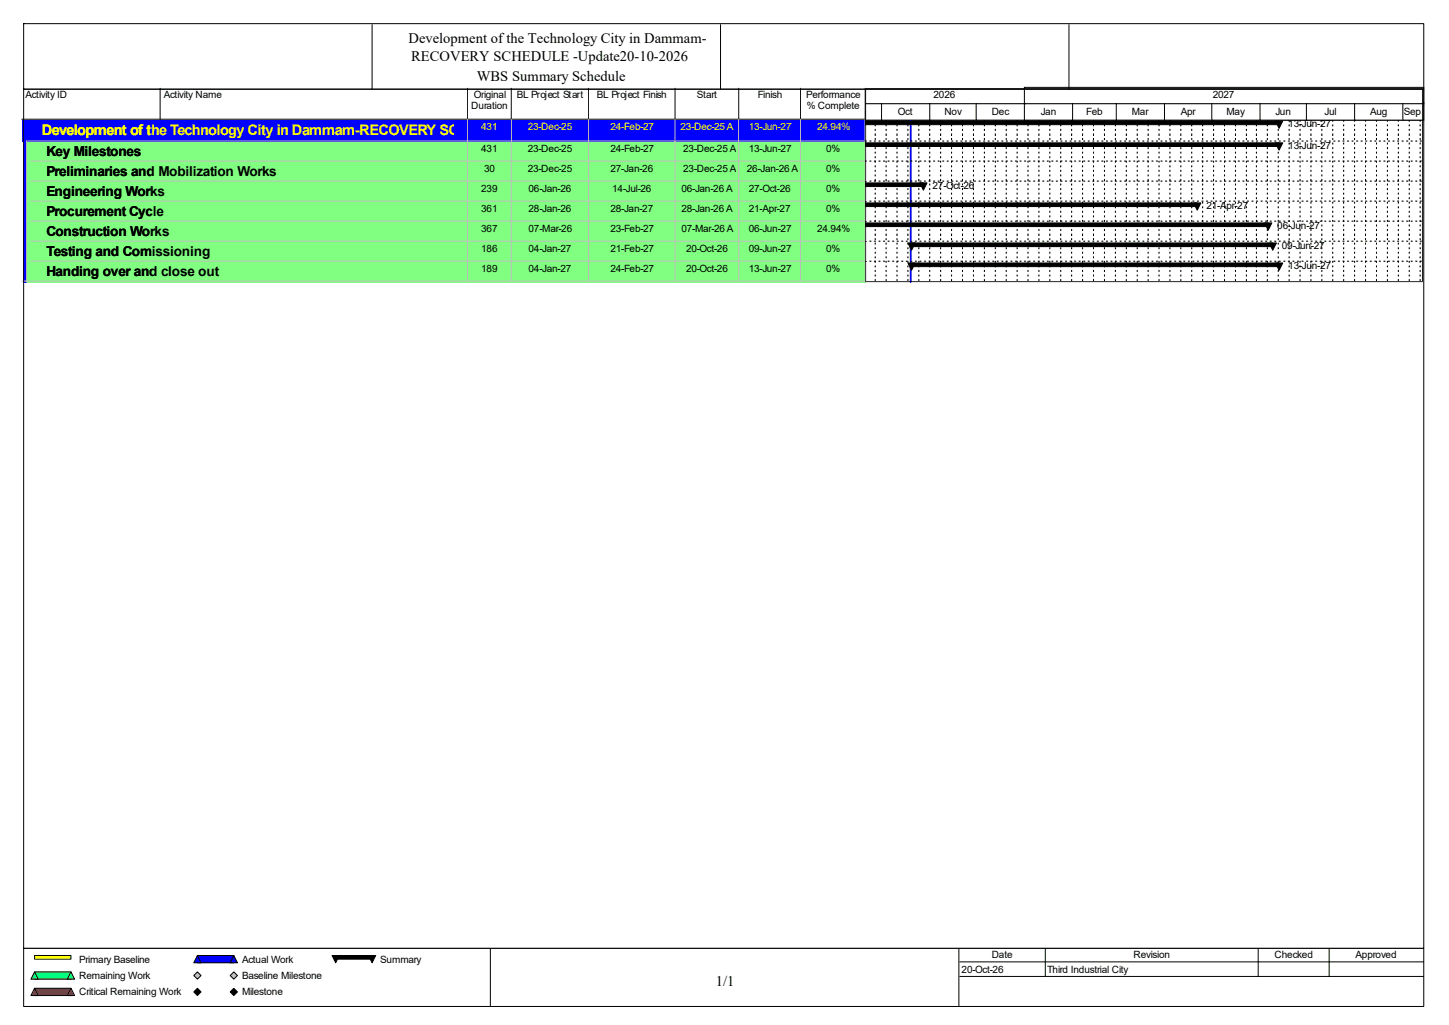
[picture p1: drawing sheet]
<svg xmlns="http://www.w3.org/2000/svg" width="420mm" height="297mm" viewBox="0 0 420 297" stroke-linecap="round" stroke-linejoin="round" font-family="sans-serif">
<defs><g id="words">
<g font-size="4.2">
<text x="118.4" y="12.4">Development of the Technology City in Dammam-</text>
<text x="119.2" y="17.7">RECOVERY SCHEDULE -Update20-10-2026</text>
<text x="138.2" y="23.5">WBS Summary Schedule</text>
<text x="207.5" y="285.6">1/1</text>
</g>
<text font-size="4.2" fill="#ff0" x="12.1" y="39">Development of the Technology City in Dammam-RECOVERY SCHEDULE -Update20-10-2026</text>
<g font-size="4">
<text x="13.5" y="45.1">Key Milestones</text>
<text x="13.5" y="50.9">Preliminaries and Mobilization Works</text>
<text x="13.5" y="56.7">Engineering Works</text>
<text x="13.5" y="62.5">Procurement Cycle</text>
<text x="13.5" y="68.3">Construction Works</text>
<text x="13.5" y="74.1">Testing and Comissioning</text>
<text x="13.5" y="79.9">Handing over and close out</text>
</g>
<g font-size="2.9">
<text x="7.4" y="28.4">Activity ID</text>
<text x="47.5" y="28.4">Activity Name</text>
<text x="137.4" y="28.4">Original</text>
<text x="149.8" y="28.4">BL Project Start</text>
<text x="173" y="28.4">BL Project Finish</text>
<text x="202" y="28.4">Start</text>
<text x="219.7" y="28.4">Finish</text>
<text x="233.6" y="28.4">Performance</text>
<text x="270.6" y="28.4">2026</text>
<text x="351.5" y="28.4">2027</text>
<text x="136.6" y="31.6">Duration</text>
<text x="233.9" y="31.6">% Complete</text>
<text x="246" y="33.2">Sep</text>
<text x="260.3" y="33.2">Oct</text>
<text x="273.7" y="33.2">Nov</text>
<text x="287.4" y="33.2">Dec</text>
<text x="301.7" y="33.2">Jan</text>
<text x="314.8" y="33.2">Feb</text>
<text x="328" y="33.2">Mar</text>
<text x="342.3" y="33.2">Apr</text>
<text x="355.5" y="33.2">May</text>
<text x="369.7" y="33.2">Jun</text>
<text x="383.9" y="33.2">Jul</text>
<text x="397.1" y="33.2">Aug</text>
<text x="406.9" y="33.2">Sep</text>
<text x="373.4" y="36.9">13-Jun-27</text>
<text x="139.5" y="44">431</text>
<text x="153" y="44">23-Dec-25</text>
<text x="177" y="44">24-Feb-27</text>
<text x="198" y="44">23-Dec-25 A</text>
<text x="217" y="44">13-Jun-27</text>
<text x="239.4" y="44">0%</text>
<text x="373.4" y="43.2">13-Jun-27</text>
<text x="140.3" y="49.8">30</text>
<text x="153" y="49.8">23-Dec-25</text>
<text x="177" y="49.8">27-Jan-26</text>
<text x="198" y="49.8">23-Dec-25 A</text>
<text x="216.5" y="49.8">26-Jan-26 A</text>
<text x="239.4" y="49.8">0%</text>
<text x="139.5" y="55.6">239</text>
<text x="153.2" y="55.6">06-Jan-26</text>
<text x="177.5" y="55.6">14-Jul-26</text>
<text x="197.5" y="55.6">06-Jan-26 A</text>
<text x="217" y="55.6">27-Oct-26</text>
<text x="239.4" y="55.6">0%</text>
<text x="270.3" y="54.8">27-Oct-26</text>
<text x="139.5" y="61.4">361</text>
<text x="153.2" y="61.4">28-Jan-26</text>
<text x="177" y="61.4">28-Jan-27</text>
<text x="197.5" y="61.4">28-Jan-26 A</text>
<text x="217" y="61.4">21-Apr-27</text>
<text x="239.4" y="61.4">0%</text>
<text x="349.7" y="60.6">21-Apr-27</text>
<text x="139.5" y="67.2">367</text>
<text x="153.2" y="67.2">07-Mar-26</text>
<text x="177" y="67.2">23-Feb-27</text>
<text x="197.5" y="67.2">07-Mar-26 A</text>
<text x="217" y="67.2">06-Jun-27</text>
<text x="236.8" y="67.2">24.94%</text>
<text x="370.2" y="66.4">06-Jun-27</text>
<text x="139.5" y="73">186</text>
<text x="153.2" y="73">04-Jan-27</text>
<text x="177" y="73">21-Feb-27</text>
<text x="198.8" y="73">20-Oct-26</text>
<text x="217" y="73">09-Jun-27</text>
<text x="239.4" y="73">0%</text>
<text x="371.6" y="72.2">09-Jun-27</text>
<text x="139.5" y="78.8">189</text>
<text x="153.2" y="78.8">04-Jan-27</text>
<text x="177" y="78.8">24-Feb-27</text>
<text x="198.8" y="78.8">20-Oct-26</text>
<text x="217" y="78.8">13-Jun-27</text>
<text x="239.4" y="78.8">0%</text>
<text x="373.4" y="78">13-Jun-27</text>
<text x="22.9" y="279">Primary Baseline</text>
<text x="70.1" y="279">Actual Work</text>
<text x="110.2" y="279">Summary</text>
<text x="278.7" y="281.9">20-Oct-26</text>
<text x="287.4" y="277.7">Date</text>
<text x="303.5" y="281.9">Third Industrial City</text>
<text x="328.5" y="277.7">Revision</text>
<text x="369.4" y="277.7">Checked</text>
<text x="392.9" y="277.7">Approved</text>
<text x="22.9" y="283.7">Remaining Work</text>
<text x="70.1" y="283.7">Baseline Milestone</text>
<text x="22.9" y="288.5">Critical Remaining Work</text>
<text x="70.1" y="288.5">Milestone</text>
</g>
<g font-size="2.9" fill="#ff0">
<text x="139.5" y="37.7">431</text>
<text x="153" y="37.7">23-Dec-25</text>
<text x="177" y="37.7">24-Feb-27</text>
<text x="197.2" y="37.7">23-Dec-25 A</text>
<text x="217" y="37.7">13-Jun-27</text>
<text x="236.8" y="37.7">24.94%</text>
</g>
</g></defs>
<path d="M46.4 25.6v8.9h-40.1" fill="none" stroke="#000" stroke-width=".29"/>
<path d="M46.7 25.6h89.1v9.2h-89.1z" fill="#fff"/>
<path d="M135.5 25.6v8.9h-89.1" fill="none" stroke="#000" stroke-width=".29"/>
<path d="M135.8 25.6h12.7v9.2h-12.7z" fill="#fff"/>
<path d="M148.2 25.6v8.9h-12.7" fill="none" stroke="#000" stroke-width=".29"/>
<path d="M148.5 25.6h22.4v9.2h-22.4z" fill="#fff"/>
<path d="M170.6 25.6v8.9h-22.4" fill="none" stroke="#000" stroke-width=".29"/>
<path d="M170.9 25.6h25v9.2h-25z" fill="#fff"/>
<path d="M195.7 25.6v8.9h-25.1" fill="none" stroke="#000" stroke-width=".29"/>
<path d="M195.9 25.6h18.5v9.2h-18.5z" fill="#fff"/>
<path d="M214.1 25.6v8.9h-18.4" fill="none" stroke="#000" stroke-width=".29"/>
<path d="M214.4 25.6h17.9v9.2h-17.9z" fill="#fff"/>
<path d="M232 25.6v8.9h-17.9" fill="none" stroke="#000" stroke-width=".29"/>
<path d="M232.3 25.6h18.7v9.2h-18.7z" fill="#fff"/>
<path d="M250.8 25.6v8.9h-18.8" fill="none" stroke="#000" stroke-width=".29"/>
<path d="M6.6 34.8h40.1v6.3h-40.1z" fill="#00f"/>
<path d="M7.6 40.9h39.1" fill="none" stroke="#c0c0c0" stroke-width=".29"/>
<path d="M46.7 34.8h89.1v6.3h-89.1z" fill="#00f"/>
<path d="M135.5 34.5v6.4h-88.8" fill="none" stroke="#c0c0c0" stroke-width=".29"/>
<path d="M135.8 34.8h12.7v6.3h-12.7z" fill="#00f"/>
<path d="M148.2 34.5v6.4h-12.4" fill="none" stroke="#c0c0c0" stroke-width=".29"/>
<path d="M148.5 34.8h22.4v6.3h-22.4z" fill="#00f"/>
<path d="M170.6 34.5v6.4h-22.1" fill="none" stroke="#c0c0c0" stroke-width=".29"/>
<path d="M170.9 34.8h25v6.3h-25z" fill="#00f"/>
<path d="M195.7 34.5v6.4h-24.8" fill="none" stroke="#c0c0c0" stroke-width=".29"/>
<path d="M195.9 34.8h18.5v6.3h-18.5z" fill="#00f"/>
<path d="M214.1 34.5v6.4h-18.2" fill="none" stroke="#c0c0c0" stroke-width=".29"/>
<path d="M214.4 34.8h17.9v6.3h-17.9z" fill="#00f"/>
<path d="M232 34.5v6.4h-17.6" fill="none" stroke="#c0c0c0" stroke-width=".29"/>
<path d="M232.3 34.8h18.7v6.3h-18.7z" fill="#00f"/>
<path d="M250.8 34.5v6.4h-18.5" fill="none" stroke="#c0c0c0" stroke-width=".29"/>
<path d="M6.6 41.1h1.3v5.8h-1.3z" fill="#00f"/>
<path d="M7.6 40.9v6" fill="none" stroke="#c0c0c0" stroke-width=".29"/>
<path d="M7.9 41.1h38.8v5.8h-38.8z" fill="#80ff80"/>
<path d="M9 46.7h37.7" fill="none" stroke="#c0c0c0" stroke-width=".29"/>
<path d="M46.7 41.1h89.1v5.8h-89.1z" fill="#80ff80"/>
<path d="M135.5 40.9v5.8h-88.8" fill="none" stroke="#c0c0c0" stroke-width=".29"/>
<path d="M135.8 41.1h12.7v5.8h-12.7z" fill="#80ff80"/>
<path d="M148.2 40.9v5.8h-12.4" fill="none" stroke="#c0c0c0" stroke-width=".29"/>
<path d="M148.5 41.1h22.4v5.8h-22.4z" fill="#80ff80"/>
<path d="M170.6 40.9v5.8h-22.1" fill="none" stroke="#c0c0c0" stroke-width=".29"/>
<path d="M170.9 41.1h25v5.8h-25z" fill="#80ff80"/>
<path d="M195.7 40.9v5.8h-24.8" fill="none" stroke="#c0c0c0" stroke-width=".29"/>
<path d="M195.9 41.1h18.5v5.8h-18.5z" fill="#80ff80"/>
<path d="M214.1 40.9v5.8h-18.2" fill="none" stroke="#c0c0c0" stroke-width=".29"/>
<path d="M214.4 41.1h17.9v5.8h-17.9z" fill="#80ff80"/>
<path d="M232 40.9v5.8h-17.6" fill="none" stroke="#c0c0c0" stroke-width=".29"/>
<path d="M232.3 41.1h18.7v5.8h-18.7z" fill="#80ff80"/>
<path d="M250.8 40.9v5.8h-18.5" fill="none" stroke="#c0c0c0" stroke-width=".29"/>
<path d="M6.6 46.9h1.3v5.8h-1.3z" fill="#00f"/>
<path d="M7.6 46.7v6" fill="none" stroke="#c0c0c0" stroke-width=".29"/>
<path d="M7.9 46.9h38.8v5.8h-38.8z" fill="#80ff80"/>
<path d="M9 52.5h37.7" fill="none" stroke="#c0c0c0" stroke-width=".29"/>
<path d="M46.7 46.9h89.1v5.8h-89.1z" fill="#80ff80"/>
<path d="M135.5 46.7v5.8h-88.8" fill="none" stroke="#c0c0c0" stroke-width=".29"/>
<path d="M135.8 46.9h12.7v5.8h-12.7z" fill="#80ff80"/>
<path d="M148.2 46.7v5.8h-12.4" fill="none" stroke="#c0c0c0" stroke-width=".29"/>
<path d="M148.5 46.9h22.4v5.8h-22.4z" fill="#80ff80"/>
<path d="M170.6 46.7v5.8h-22.1" fill="none" stroke="#c0c0c0" stroke-width=".29"/>
<path d="M170.9 46.9h25v5.8h-25z" fill="#80ff80"/>
<path d="M195.7 46.7v5.8h-24.8" fill="none" stroke="#c0c0c0" stroke-width=".29"/>
<path d="M195.9 46.9h18.5v5.8h-18.5z" fill="#80ff80"/>
<path d="M214.1 46.7v5.8h-18.2" fill="none" stroke="#c0c0c0" stroke-width=".29"/>
<path d="M214.4 46.9h17.9v5.8h-17.9z" fill="#80ff80"/>
<path d="M232 46.7v5.8h-17.6" fill="none" stroke="#c0c0c0" stroke-width=".29"/>
<path d="M232.3 46.9h18.7v5.8h-18.7z" fill="#80ff80"/>
<path d="M250.8 46.7v5.8h-18.5" fill="none" stroke="#c0c0c0" stroke-width=".29"/>
<path d="M6.6 52.7h1.3v5.8h-1.3z" fill="#00f"/>
<path d="M7.6 52.5v6" fill="none" stroke="#c0c0c0" stroke-width=".29"/>
<path d="M7.9 52.7h38.8v5.8h-38.8z" fill="#80ff80"/>
<path d="M9 58.3h37.7" fill="none" stroke="#c0c0c0" stroke-width=".29"/>
<path d="M46.7 52.7h89.1v5.8h-89.1z" fill="#80ff80"/>
<path d="M135.5 52.5v5.8h-88.8" fill="none" stroke="#c0c0c0" stroke-width=".29"/>
<path d="M135.8 52.7h12.7v5.8h-12.7z" fill="#80ff80"/>
<path d="M148.2 52.5v5.8h-12.4" fill="none" stroke="#c0c0c0" stroke-width=".29"/>
<path d="M148.5 52.7h22.4v5.8h-22.4z" fill="#80ff80"/>
<path d="M170.6 52.5v5.8h-22.1" fill="none" stroke="#c0c0c0" stroke-width=".29"/>
<path d="M170.9 52.7h25v5.8h-25z" fill="#80ff80"/>
<path d="M195.7 52.5v5.8h-24.8" fill="none" stroke="#c0c0c0" stroke-width=".29"/>
<path d="M195.9 52.7h18.5v5.8h-18.5z" fill="#80ff80"/>
<path d="M214.1 52.5v5.8h-18.2" fill="none" stroke="#c0c0c0" stroke-width=".29"/>
<path d="M214.4 52.7h17.9v5.8h-17.9z" fill="#80ff80"/>
<path d="M232 52.5v5.8h-17.6" fill="none" stroke="#c0c0c0" stroke-width=".29"/>
<path d="M232.3 52.7h18.7v5.8h-18.7z" fill="#80ff80"/>
<path d="M250.8 52.5v5.8h-18.5" fill="none" stroke="#c0c0c0" stroke-width=".29"/>
<path d="M6.6 58.5h1.3v5.8h-1.3z" fill="#00f"/>
<path d="M7.6 58.3v6" fill="none" stroke="#c0c0c0" stroke-width=".29"/>
<path d="M7.9 58.5h38.8v5.8h-38.8z" fill="#80ff80"/>
<path d="M9 64.1h37.7" fill="none" stroke="#c0c0c0" stroke-width=".29"/>
<path d="M46.7 58.5h89.1v5.8h-89.1z" fill="#80ff80"/>
<path d="M135.5 58.3v5.8h-88.8" fill="none" stroke="#c0c0c0" stroke-width=".29"/>
<path d="M135.8 58.5h12.7v5.8h-12.7z" fill="#80ff80"/>
<path d="M148.2 58.3v5.8h-12.4" fill="none" stroke="#c0c0c0" stroke-width=".29"/>
<path d="M148.5 58.5h22.4v5.8h-22.4z" fill="#80ff80"/>
<path d="M170.6 58.3v5.8h-22.1" fill="none" stroke="#c0c0c0" stroke-width=".29"/>
<path d="M170.9 58.5h25v5.8h-25z" fill="#80ff80"/>
<path d="M195.7 58.3v5.8h-24.8" fill="none" stroke="#c0c0c0" stroke-width=".29"/>
<path d="M195.9 58.5h18.5v5.8h-18.5z" fill="#80ff80"/>
<path d="M214.1 58.3v5.8h-18.2" fill="none" stroke="#c0c0c0" stroke-width=".29"/>
<path d="M214.4 58.5h17.9v5.8h-17.9z" fill="#80ff80"/>
<path d="M232 58.3v5.8h-17.6" fill="none" stroke="#c0c0c0" stroke-width=".29"/>
<path d="M232.3 58.5h18.7v5.8h-18.7z" fill="#80ff80"/>
<path d="M250.8 58.3v5.8h-18.5" fill="none" stroke="#c0c0c0" stroke-width=".29"/>
<path d="M6.6 64.3h1.3v5.8h-1.3z" fill="#00f"/>
<path d="M7.6 64.1v6" fill="none" stroke="#c0c0c0" stroke-width=".29"/>
<path d="M7.9 64.3h38.8v5.8h-38.8z" fill="#80ff80"/>
<path d="M9 69.9h37.7" fill="none" stroke="#c0c0c0" stroke-width=".29"/>
<path d="M46.7 64.3h89.1v5.8h-89.1z" fill="#80ff80"/>
<path d="M135.5 64.1v5.8h-88.8" fill="none" stroke="#c0c0c0" stroke-width=".29"/>
<path d="M135.8 64.3h12.7v5.8h-12.7z" fill="#80ff80"/>
<path d="M148.2 64.1v5.8h-12.4" fill="none" stroke="#c0c0c0" stroke-width=".29"/>
<path d="M148.5 64.3h22.4v5.8h-22.4z" fill="#80ff80"/>
<path d="M170.6 64.1v5.8h-22.1" fill="none" stroke="#c0c0c0" stroke-width=".29"/>
<path d="M170.9 64.3h25v5.8h-25z" fill="#80ff80"/>
<path d="M195.7 64.1v5.8h-24.8" fill="none" stroke="#c0c0c0" stroke-width=".29"/>
<path d="M195.9 64.3h18.5v5.8h-18.5z" fill="#80ff80"/>
<path d="M214.1 64.1v5.8h-18.2" fill="none" stroke="#c0c0c0" stroke-width=".29"/>
<path d="M214.4 64.3h17.9v5.8h-17.9z" fill="#80ff80"/>
<path d="M232 64.1v5.8h-17.6" fill="none" stroke="#c0c0c0" stroke-width=".29"/>
<path d="M232.3 64.3h18.7v5.8h-18.7z" fill="#80ff80"/>
<path d="M250.8 64.1v5.8h-18.5" fill="none" stroke="#c0c0c0" stroke-width=".29"/>
<path d="M6.6 70.1h1.3v5.8h-1.3z" fill="#00f"/>
<path d="M7.6 69.9v6" fill="none" stroke="#c0c0c0" stroke-width=".29"/>
<path d="M7.9 70.1h38.8v5.8h-38.8z" fill="#80ff80"/>
<path d="M9 75.7h37.7" fill="none" stroke="#c0c0c0" stroke-width=".29"/>
<path d="M46.7 70.1h89.1v5.8h-89.1z" fill="#80ff80"/>
<path d="M135.5 69.9v5.8h-88.8" fill="none" stroke="#c0c0c0" stroke-width=".29"/>
<path d="M135.8 70.1h12.7v5.8h-12.7z" fill="#80ff80"/>
<path d="M148.2 69.9v5.8h-12.4" fill="none" stroke="#c0c0c0" stroke-width=".29"/>
<path d="M148.5 70.1h22.4v5.8h-22.4z" fill="#80ff80"/>
<path d="M170.6 69.9v5.8h-22.1" fill="none" stroke="#c0c0c0" stroke-width=".29"/>
<path d="M170.9 70.1h25v5.8h-25z" fill="#80ff80"/>
<path d="M195.7 69.9v5.8h-24.8" fill="none" stroke="#c0c0c0" stroke-width=".29"/>
<path d="M195.9 70.1h18.5v5.8h-18.5z" fill="#80ff80"/>
<path d="M214.1 69.9v5.8h-18.2" fill="none" stroke="#c0c0c0" stroke-width=".29"/>
<path d="M214.4 70.1h17.9v5.8h-17.9z" fill="#80ff80"/>
<path d="M232 69.9v5.8h-17.6" fill="none" stroke="#c0c0c0" stroke-width=".29"/>
<path d="M232.3 70.1h18.7v5.8h-18.7z" fill="#80ff80"/>
<path d="M250.8 69.9v5.8h-18.5" fill="none" stroke="#c0c0c0" stroke-width=".29"/>
<path d="M6.6 75.9h1.3v5.8h-1.3z" fill="#00f"/>
<path d="M7.6 75.7v6M6.3 81.5h1.6" fill="none" stroke="#c0c0c0" stroke-width=".29"/>
<path d="M7.9 75.9h38.8v5.8h-38.8z" fill="#80ff80"/>
<path d="M7.6 81.5h39.1" fill="none" stroke="#c0c0c0" stroke-width=".29"/>
<path d="M46.7 75.9h89.1v5.8h-89.1z" fill="#80ff80"/>
<path d="M135.5 75.7v5.8h-88.8" fill="none" stroke="#c0c0c0" stroke-width=".29"/>
<path d="M135.8 75.9h12.7v5.8h-12.7z" fill="#80ff80"/>
<path d="M148.2 75.7v5.8h-12.4" fill="none" stroke="#c0c0c0" stroke-width=".29"/>
<path d="M148.5 75.9h22.4v5.8h-22.4z" fill="#80ff80"/>
<path d="M170.6 75.7v5.8h-22.1" fill="none" stroke="#c0c0c0" stroke-width=".29"/>
<path d="M170.9 75.9h25v5.8h-25z" fill="#80ff80"/>
<path d="M195.7 75.7v5.8h-24.8" fill="none" stroke="#c0c0c0" stroke-width=".29"/>
<path d="M195.9 75.9h18.5v5.8h-18.5z" fill="#80ff80"/>
<path d="M214.1 75.7v5.8h-18.2" fill="none" stroke="#c0c0c0" stroke-width=".29"/>
<path d="M214.4 75.9h17.9v5.8h-17.9z" fill="#80ff80"/>
<path d="M232 75.7v5.8h-17.6" fill="none" stroke="#c0c0c0" stroke-width=".29"/>
<path d="M232.3 75.9h18.7v5.8h-18.7z" fill="#80ff80"/>
<path d="M250.8 75.7v5.8h-18.5" fill="none" stroke="#c0c0c0" stroke-width=".29"/>
<path d="M250.8 25.6h161.6v56.1h-161.6z" fill="#fff"/>
<path d="M250.7 25.5h161.4v9.3h-161.4z" fill-rule="evenodd" fill="#fff" stroke="#000" stroke-width=".29"/>
<g fill="none" stroke="#000" stroke-width=".29">
<path d="M253.7 34.8v.5M253.7 36.1v.6M253.7 37.4v.6M253.7 38.8v.5M256.8 34.8v.5M256.8 36.1v.6M256.8 37.4v.6M256.8 38.8v.5M260 34.8v.5M260 36.1v.6M260 37.4v.6M260 38.8v.5"/>
<path d="M263.2 34.8v.5M263.2 36.1v.6M263.2 37.4v.6M263.2 38.8v.5M266.3 34.8v.5M266.3 36.1v.6M266.3 37.4v.6M266.3 38.8v.5M269.5 34.8v.5M269.5 36.1v.6M269.5 37.4v.6M269.5 38.8v.5"/>
<path d="M272.7 34.8v.5M272.7 36.1v.6M272.7 37.4v.6M272.7 38.8v.5M275.8 34.8v.5M275.8 36.1v.6M275.8 37.4v.6M275.8 38.8v.5M279 34.8v.5M279 36.1v.6M279 37.4v.6M279 38.8v.5"/>
<path d="M282.1 34.8v.5M282.1 36.1v.6M282.1 37.4v.6M282.1 38.8v.5M285.3 34.8v.5M285.3 36.1v.6M285.3 37.4v.6M285.3 38.8v.5M288.5 34.8v.5M288.5 36.1v.6M288.5 37.4v.6M288.5 38.8v.5"/>
<path d="M291.6 34.8v.5M291.6 36.1v.6M291.6 37.4v.6M291.6 38.8v.5M294.8 34.8v.5M294.8 36.1v.6M294.8 37.4v.6M294.8 38.8v.5M298 34.8v.5M298 36.1v.6M298 37.4v.6M298 38.8v.5"/>
<path d="M301.1 34.8v.5M301.1 36.1v.6M301.1 37.4v.6M301.1 38.8v.5M304.3 34.8v.5M304.3 36.1v.6M304.3 37.4v.6M304.3 38.8v.5M307.5 34.8v.5M307.5 36.1v.6M307.5 37.4v.6M307.5 38.8v.5"/>
<path d="M310.6 34.8v.5M310.6 36.1v.6M310.6 37.4v.6M310.6 38.8v.5M313.8 34.8v.5M313.8 36.1v.6M313.8 37.4v.6M313.8 38.8v.5M317 34.8v.5M317 36.1v.6M317 37.4v.6M317 38.8v.5"/>
<path d="M320.1 34.8v.5M320.1 36.1v.6M320.1 37.4v.6M320.1 38.8v.5M323.3 34.8v.5M323.3 36.1v.6M323.3 37.4v.6M323.3 38.8v.5M326.4 34.8v.5M326.4 36.1v.6M326.4 37.4v.6M326.4 38.8v.5"/>
<path d="M329.6 34.8v.5M329.6 36.1v.6M329.6 37.4v.6M329.6 38.8v.5M332.8 34.8v.5M332.8 36.1v.6M332.8 37.4v.6M332.8 38.8v.5M335.9 34.8v.5M335.9 36.1v.6M335.9 37.4v.6M335.9 38.8v.5"/>
<path d="M339.1 34.8v.5M339.1 36.1v.6M339.1 37.4v.6M339.1 38.8v.5M342.3 34.8v.5M342.3 36.1v.6M342.3 37.4v.6M342.3 38.8v.5M345.4 34.8v.5M345.4 36.1v.6M345.4 37.4v.6M345.4 38.8v.5"/>
<path d="M348.6 34.8v.5M348.6 36.1v.6M348.6 37.4v.6M348.6 38.8v.5M351.8 34.8v.5M351.8 36.1v.6M351.8 37.4v.6M351.8 38.8v.5M354.9 34.8v.5M354.9 36.1v.6M354.9 37.4v.6M354.9 38.8v.5"/>
<path d="M358.1 34.8v.5M358.1 36.1v.6M358.1 37.4v.6M358.1 38.8v.5M361.3 34.8v.5M361.3 36.1v.6M361.3 37.4v.6M361.3 38.8v.5M364.2 34.8v.5M364.2 36.1v.6M364.2 37.4v.6M364.2 38.8v.5"/>
<path d="M367.3 34.8v.5M367.3 36.1v.6M367.3 37.4v.6M367.3 38.8v.5M370.5 34.8v.5M370.5 36.1v.6M370.5 37.4v.6M370.5 38.8v.5M373.6 34.8v.5M373.6 36.1v.6M373.6 37.4v.6M373.6 38.8v.5"/>
<path d="M376.8 34.8v.5M376.8 36.1v.6M376.8 37.4v.6M376.8 38.8v.5M380 34.8v.5M380 36.1v.6M380 37.4v.6M380 38.8v.5M383.1 34.8v.5M383.1 36.1v.6M383.1 37.4v.6M383.1 38.8v.5"/>
<path d="M386.3 34.8v.5M386.3 36.1v.6M386.3 37.4v.6M386.3 38.8v.5M389.5 34.8v.5M389.5 36.1v.6M389.5 37.4v.6M389.5 38.8v.5M392.6 34.8v.5M392.6 36.1v.6M392.6 37.4v.6M392.6 38.8v.5"/>
<path d="M395.8 34.8v.5M395.8 36.1v.6M395.8 37.4v.6M395.8 38.8v.5M399 34.8v.5M399 36.1v.6M399 37.4v.6M399 38.8v.5M402.1 34.8v.5M402.1 36.1v.6M402.1 37.4v.6M402.1 38.8v.5"/>
<path d="M405.3 34.8v.5M405.3 36.1v.6M405.3 37.4v.6M405.3 38.8v.5M408.5 34.8v.5M408.5 36.1v.6M408.5 37.4v.6M408.5 38.8v.5M411.6 34.8v.5M411.6 36.1v.6M411.6 37.4v.6M411.6 38.8v.5"/>
<path d="M253.7 40.1v.5M253.7 41.4v.5M253.7 42.7v.5M253.7 44v.6M253.7 45.4v.5M253.7 46.7v.5M253.7 48v.5M253.7 49.3v.5M253.7 50.6v.6M253.7 51.9v.6M253.7 53.3v.5M253.7 54.6v.5"/>
<path d="M253.7 55.9v.5M253.7 57.2v.5M253.7 58.5v.6M253.7 59.9v.5M256.8 40.1v.5M256.8 41.4v.5M256.8 42.7v.5M256.8 44v.6M256.8 45.4v.5M256.8 46.7v.5M256.8 48v.5M256.8 49.3v.5"/>
<path d="M256.8 50.6v.6M256.8 51.9v.6M256.8 53.3v.5M256.8 54.6v.5M256.8 55.9v.5M256.8 57.2v.5M256.8 58.5v.6M256.8 59.9v.5M260 40.1v.5M260 41.4v.5M260 42.7v.5M260 44v.6"/>
<path d="M260 45.4v.5M260 46.7v.5M260 48v.5M260 49.3v.5M260 50.6v.6M260 51.9v.6M260 53.3v.5M260 54.6v.5M260 55.9v.5M260 57.2v.5M260 58.5v.6M260 59.9v.5"/>
<path d="M263.2 40.1v.5M263.2 41.4v.5M263.2 42.7v.5M263.2 44v.6M263.2 45.4v.5M263.2 46.7v.5M263.2 48v.5M263.2 49.3v.5M263.2 50.6v.6M263.2 51.9v.6M263.2 53.3v.5M263.2 54.6v.5"/>
<path d="M263.2 55.9v.5M263.2 57.2v.5M263.2 58.5v.6M263.2 59.9v.5M266.3 40.1v.5M266.3 41.4v.5M266.3 42.7v.5M266.3 44v.6M266.3 45.4v.5M266.3 46.7v.5M266.3 48v.5M266.3 49.3v.5"/>
<path d="M266.3 50.6v.6M266.3 51.9v.6M266.3 53.3v.5M266.3 54.6v.5M266.3 55.9v.5M266.3 57.2v.5M266.3 58.5v.6M266.3 59.9v.5M269.5 40.1v.5M269.5 41.4v.5M269.5 42.7v.5M269.5 44v.6"/>
<path d="M269.5 45.4v.5M269.5 46.7v.5M269.5 48v.5M269.5 49.3v.5M269.5 50.6v.6M269.5 51.9v.6M269.5 53.3v.5M269.5 54.6v.5M269.5 55.9v.5M269.5 57.2v.5M269.5 58.5v.6M269.5 59.9v.5"/>
<path d="M272.7 40.1v.5M272.7 41.4v.5M272.7 42.7v.5M272.7 44v.6M272.7 45.4v.5M272.7 46.7v.5M272.7 48v.5M272.7 49.3v.5M272.7 50.6v.6M272.7 51.9v.6M272.7 53.3v.5M272.7 54.6v.5"/>
<path d="M272.7 55.9v.5M272.7 57.2v.5M272.7 58.5v.6M272.7 59.9v.5M275.8 40.1v.5M275.8 41.4v.5M275.8 42.7v.5M275.8 44v.6M275.8 45.4v.5M275.8 46.7v.5M275.8 48v.5M275.8 49.3v.5"/>
<path d="M275.8 50.6v.6M275.8 51.9v.6M275.8 53.3v.5M275.8 54.6v.5M275.8 55.9v.5M275.8 57.2v.5M275.8 58.5v.6M275.8 59.9v.5M279 40.1v.5M279 41.4v.5M279 42.7v.5M279 44v.6"/>
<path d="M279 45.4v.5M279 46.7v.5M279 48v.5M279 49.3v.5M279 50.6v.6M279 51.9v.6M279 53.3v.5M279 54.6v.5M279 55.9v.5M279 57.2v.5M279 58.5v.6M279 59.9v.5"/>
<path d="M282.1 40.1v.5M282.1 41.4v.5M282.1 42.7v.5M282.1 44v.6M282.1 45.4v.5M282.1 46.7v.5M282.1 48v.5M282.1 49.3v.5M282.1 50.6v.6M282.1 51.9v.6M282.1 53.3v.5M282.1 54.6v.5"/>
<path d="M282.1 55.9v.5M282.1 57.2v.5M282.1 58.5v.6M282.1 59.9v.5M285.3 40.1v.5M285.3 41.4v.5M285.3 42.7v.5M285.3 44v.6M285.3 45.4v.5M285.3 46.7v.5M285.3 48v.5M285.3 49.3v.5"/>
<path d="M285.3 50.6v.6M285.3 51.9v.6M285.3 53.3v.5M285.3 54.6v.5M285.3 55.9v.5M285.3 57.2v.5M285.3 58.5v.6M285.3 59.9v.5M288.5 40.1v.5M288.5 41.4v.5M288.5 42.7v.5M288.5 44v.6"/>
<path d="M288.5 45.4v.5M288.5 46.7v.5M288.5 48v.5M288.5 49.3v.5M288.5 50.6v.6M288.5 51.9v.6M288.5 53.3v.5M288.5 54.6v.5M288.5 55.9v.5M288.5 57.2v.5M288.5 58.5v.6M288.5 59.9v.5"/>
<path d="M291.6 40.1v.5M291.6 41.4v.5M291.6 42.7v.5M291.6 44v.6M291.6 45.4v.5M291.6 46.7v.5M291.6 48v.5M291.6 49.3v.5M291.6 50.6v.6M291.6 51.9v.6M291.6 53.3v.5M291.6 54.6v.5"/>
<path d="M291.6 55.9v.5M291.6 57.2v.5M291.6 58.5v.6M291.6 59.9v.5M294.8 40.1v.5M294.8 41.4v.5M294.8 42.7v.5M294.8 44v.6M294.8 45.4v.5M294.8 46.7v.5M294.8 48v.5M294.8 49.3v.5"/>
<path d="M294.8 50.6v.6M294.8 51.9v.6M294.8 53.3v.5M294.8 54.6v.5M294.8 55.9v.5M294.8 57.2v.5M294.8 58.5v.6M294.8 59.9v.5M298 40.1v.5M298 41.4v.5M298 42.7v.5M298 44v.6"/>
<path d="M298 45.4v.5M298 46.7v.5M298 48v.5M298 49.3v.5M298 50.6v.6M298 51.9v.6M298 53.3v.5M298 54.6v.5M298 55.9v.5M298 57.2v.5M298 58.5v.6M298 59.9v.5"/>
<path d="M301.1 40.1v.5M301.1 41.4v.5M301.1 42.7v.5M301.1 44v.6M301.1 45.4v.5M301.1 46.7v.5M301.1 48v.5M301.1 49.3v.5M301.1 50.6v.6M301.1 51.9v.6M301.1 53.3v.5M301.1 54.6v.5"/>
<path d="M301.1 55.9v.5M301.1 57.2v.5M301.1 58.5v.6M301.1 59.9v.5M304.3 40.1v.5M304.3 41.4v.5M304.3 42.7v.5M304.3 44v.6M304.3 45.4v.5M304.3 46.7v.5M304.3 48v.5M304.3 49.3v.5"/>
<path d="M304.3 50.6v.6M304.3 51.9v.6M304.3 53.3v.5M304.3 54.6v.5M304.3 55.9v.5M304.3 57.2v.5M304.3 58.5v.6M304.3 59.9v.5M307.5 40.1v.5M307.5 41.4v.5M307.5 42.7v.5M307.5 44v.6"/>
<path d="M307.5 45.4v.5M307.5 46.7v.5M307.5 48v.5M307.5 49.3v.5M307.5 50.6v.6M307.5 51.9v.6M307.5 53.3v.5M307.5 54.6v.5M307.5 55.9v.5M307.5 57.2v.5M307.5 58.5v.6M307.5 59.9v.5"/>
<path d="M310.6 40.1v.5M310.6 41.4v.5M310.6 42.7v.5M310.6 44v.6M310.6 45.4v.5M310.6 46.7v.5M310.6 48v.5M310.6 49.3v.5M310.6 50.6v.6M310.6 51.9v.6M310.6 53.3v.5M310.6 54.6v.5"/>
<path d="M310.6 55.9v.5M310.6 57.2v.5M310.6 58.5v.6M310.6 59.9v.5M313.8 40.1v.5M313.8 41.4v.5M313.8 42.7v.5M313.8 44v.6M313.8 45.4v.5M313.8 46.7v.5M313.8 48v.5M313.8 49.3v.5"/>
<path d="M313.8 50.6v.6M313.8 51.9v.6M313.8 53.3v.5M313.8 54.6v.5M313.8 55.9v.5M313.8 57.2v.5M313.8 58.5v.6M313.8 59.9v.5M317 40.1v.5M317 41.4v.5M317 42.7v.5M317 44v.6"/>
<path d="M317 45.4v.5M317 46.7v.5M317 48v.5M317 49.3v.5M317 50.6v.6M317 51.9v.6M317 53.3v.5M317 54.6v.5M317 55.9v.5M317 57.2v.5M317 58.5v.6M317 59.9v.5"/>
<path d="M320.1 40.1v.5M320.1 41.4v.5M320.1 42.7v.5M320.1 44v.6M320.1 45.4v.5M320.1 46.7v.5M320.1 48v.5M320.1 49.3v.5M320.1 50.6v.6M320.1 51.9v.6M320.1 53.3v.5M320.1 54.6v.5"/>
<path d="M320.1 55.9v.5M320.1 57.2v.5M320.1 58.5v.6M320.1 59.9v.5M323.3 40.1v.5M323.3 41.4v.5M323.3 42.7v.5M323.3 44v.6M323.3 45.4v.5M323.3 46.7v.5M323.3 48v.5M323.3 49.3v.5"/>
<path d="M323.3 50.6v.6M323.3 51.9v.6M323.3 53.3v.5M323.3 54.6v.5M323.3 55.9v.5M323.3 57.2v.5M323.3 58.5v.6M323.3 59.9v.5M326.4 40.1v.5M326.4 41.4v.5M326.4 42.7v.5M326.4 44v.6"/>
<path d="M326.4 45.4v.5M326.4 46.7v.5M326.4 48v.5M326.4 49.3v.5M326.4 50.6v.6M326.4 51.9v.6M326.4 53.3v.5M326.4 54.6v.5M326.4 55.9v.5M326.4 57.2v.5M326.4 58.5v.6M326.4 59.9v.5"/>
<path d="M329.6 40.1v.5M329.6 41.4v.5M329.6 42.7v.5M329.6 44v.6M329.6 45.4v.5M329.6 46.7v.5M329.6 48v.5M329.6 49.3v.5M329.6 50.6v.6M329.6 51.9v.6M329.6 53.3v.5M329.6 54.6v.5"/>
<path d="M329.6 55.9v.5M329.6 57.2v.5M329.6 58.5v.6M329.6 59.9v.5M332.8 40.1v.5M332.8 41.4v.5M332.8 42.7v.5M332.8 44v.6M332.8 45.4v.5M332.8 46.7v.5M332.8 48v.5M332.8 49.3v.5"/>
<path d="M332.8 50.6v.6M332.8 51.9v.6M332.8 53.3v.5M332.8 54.6v.5M332.8 55.9v.5M332.8 57.2v.5M332.8 58.5v.6M332.8 59.9v.5M335.9 40.1v.5M335.9 41.4v.5M335.9 42.7v.5M335.9 44v.6"/>
<path d="M335.9 45.4v.5M335.9 46.7v.5M335.9 48v.5M335.9 49.3v.5M335.9 50.6v.6M335.9 51.9v.6M335.9 53.3v.5M335.9 54.6v.5M335.9 55.9v.5M335.9 57.2v.5M335.9 58.5v.6M335.9 59.9v.5"/>
<path d="M339.1 40.1v.5M339.1 41.4v.5M339.1 42.7v.5M339.1 44v.6M339.1 45.4v.5M339.1 46.7v.5M339.1 48v.5M339.1 49.3v.5M339.1 50.6v.6M339.1 51.9v.6M339.1 53.3v.5M339.1 54.6v.5"/>
<path d="M339.1 55.9v.5M339.1 57.2v.5M339.1 58.5v.6M339.1 59.9v.5M342.3 40.1v.5M342.3 41.4v.5M342.3 42.7v.5M342.3 44v.6M342.3 45.4v.5M342.3 46.7v.5M342.3 48v.5M342.3 49.3v.5"/>
<path d="M342.3 50.6v.6M342.3 51.9v.6M342.3 53.3v.5M342.3 54.6v.5M342.3 55.9v.5M342.3 57.2v.5M342.3 58.5v.6M342.3 59.9v.5M345.4 40.1v.5M345.4 41.4v.5M345.4 42.7v.5M345.4 44v.6"/>
<path d="M345.4 45.4v.5M345.4 46.7v.5M345.4 48v.5M345.4 49.3v.5M345.4 50.6v.6M345.4 51.9v.6M345.4 53.3v.5M345.4 54.6v.5M345.4 55.9v.5M345.4 57.2v.5M345.4 58.5v.6M345.4 59.9v.5"/>
<path d="M348.6 40.1v.5M348.6 41.4v.5M348.6 42.7v.5M348.6 44v.6M348.6 45.4v.5M348.6 46.7v.5M348.6 48v.5M348.6 49.3v.5M348.6 50.6v.6M348.6 51.9v.6M348.6 53.3v.5M348.6 54.6v.5"/>
<path d="M348.6 55.9v.5M348.6 57.2v.5M348.6 58.5v.6M348.6 59.9v.5M351.8 40.1v.5M351.8 41.4v.5M351.8 42.7v.5M351.8 44v.6M351.8 45.4v.5M351.8 46.7v.5M351.8 48v.5M351.8 49.3v.5"/>
<path d="M351.8 50.6v.6M351.8 51.9v.6M351.8 53.3v.5M351.8 54.6v.5M351.8 55.9v.5M351.8 57.2v.5M351.8 58.5v.6M351.8 59.9v.5M354.9 40.1v.5M354.9 41.4v.5M354.9 42.7v.5M354.9 44v.6"/>
<path d="M354.9 45.4v.5M354.9 46.7v.5M354.9 48v.5M354.9 49.3v.5M354.9 50.6v.6M354.9 51.9v.6M354.9 53.3v.5M354.9 54.6v.5M354.9 55.9v.5M354.9 57.2v.5M354.9 58.5v.6M354.9 59.9v.5"/>
<path d="M358.1 40.1v.5M358.1 41.4v.5M358.1 42.7v.5M358.1 44v.6M358.1 45.4v.5M358.1 46.7v.5M358.1 48v.5M358.1 49.3v.5M358.1 50.6v.6M358.1 51.9v.6M358.1 53.3v.5M358.1 54.6v.5"/>
<path d="M358.1 55.9v.5M358.1 57.2v.5M358.1 58.5v.6M358.1 59.9v.5M361.3 40.1v.5M361.3 41.4v.5M361.3 42.7v.5M361.3 44v.6M361.3 45.4v.5M361.3 46.7v.5M361.3 48v.5M361.3 49.3v.5"/>
<path d="M361.3 50.6v.6M361.3 51.9v.6M361.3 53.3v.5M361.3 54.6v.5M361.3 55.9v.5M361.3 57.2v.5M361.3 58.5v.6M361.3 59.9v.5M364.2 40.1v.5M364.2 41.4v.5M364.2 42.7v.5M364.2 44v.6"/>
<path d="M364.2 45.4v.5M364.2 46.7v.5M364.2 48v.5M364.2 49.3v.5M364.2 50.6v.6M364.2 51.9v.6M364.2 53.3v.5M364.2 54.6v.5M364.2 55.9v.5M364.2 57.2v.5M364.2 58.5v.6M364.2 59.9v.5"/>
<path d="M367.3 40.1v.5M367.3 41.4v.5M367.3 42.7v.5M367.3 44v.6M367.3 45.4v.5M367.3 46.7v.5M367.3 48v.5M367.3 49.3v.5M367.3 50.6v.6M367.3 51.9v.6M367.3 53.3v.5M367.3 54.6v.5"/>
<path d="M367.3 55.9v.5M367.3 57.2v.5M367.3 58.5v.6M367.3 59.9v.5M370.5 40.1v.5M370.5 41.4v.5M370.5 42.7v.5M370.5 44v.6M370.5 45.4v.5M370.5 46.7v.5M370.5 48v.5M370.5 49.3v.5"/>
<path d="M370.5 50.6v.6M370.5 51.9v.6M370.5 53.3v.5M370.5 54.6v.5M370.5 55.9v.5M370.5 57.2v.5M370.5 58.5v.6M370.5 59.9v.5M373.6 40.1v.5M373.6 41.4v.5M373.6 42.7v.5M373.6 44v.6"/>
<path d="M373.6 45.4v.5M373.6 46.7v.5M373.6 48v.5M373.6 49.3v.5M373.6 50.6v.6M373.6 51.9v.6M373.6 53.3v.5M373.6 54.6v.5M373.6 55.9v.5M373.6 57.2v.5M373.6 58.5v.6M373.6 59.9v.5"/>
<path d="M376.8 40.1v.5M376.8 41.4v.5M376.8 42.7v.5M376.8 44v.6M376.8 45.4v.5M376.8 46.7v.5M376.8 48v.5M376.8 49.3v.5M376.8 50.6v.6M376.8 51.9v.6M376.8 53.3v.5M376.8 54.6v.5"/>
<path d="M376.8 55.9v.5M376.8 57.2v.5M376.8 58.5v.6M376.8 59.9v.5M380 40.1v.5M380 41.4v.5M380 42.7v.5M380 44v.6M380 45.4v.5M380 46.7v.5M380 48v.5M380 49.3v.5"/>
<path d="M380 50.6v.6M380 51.9v.6M380 53.3v.5M380 54.6v.5M380 55.9v.5M380 57.2v.5M380 58.5v.6M380 59.9v.5M383.1 40.1v.5M383.1 41.4v.5M383.1 42.7v.5M383.1 44v.6"/>
<path d="M383.1 45.4v.5M383.1 46.7v.5M383.1 48v.5M383.1 49.3v.5M383.1 50.6v.6M383.1 51.9v.6M383.1 53.3v.5M383.1 54.6v.5M383.1 55.9v.5M383.1 57.2v.5M383.1 58.5v.6M383.1 59.9v.5"/>
<path d="M386.3 40.1v.5M386.3 41.4v.5M386.3 42.7v.5M386.3 44v.6M386.3 45.4v.5M386.3 46.7v.5M386.3 48v.5M386.3 49.3v.5M386.3 50.6v.6M386.3 51.9v.6M386.3 53.3v.5M386.3 54.6v.5"/>
<path d="M386.3 55.9v.5M386.3 57.2v.5M386.3 58.5v.6M386.3 59.9v.5M389.5 40.1v.5M389.5 41.4v.5M389.5 42.7v.5M389.5 44v.6M389.5 45.4v.5M389.5 46.7v.5M389.5 48v.5M389.5 49.3v.5"/>
<path d="M389.5 50.6v.6M389.5 51.9v.6M389.5 53.3v.5M389.5 54.6v.5M389.5 55.9v.5M389.5 57.2v.5M389.5 58.5v.6M389.5 59.9v.5M392.6 40.1v.5M392.6 41.4v.5M392.6 42.7v.5M392.6 44v.6"/>
<path d="M392.6 45.4v.5M392.6 46.7v.5M392.6 48v.5M392.6 49.3v.5M392.6 50.6v.6M392.6 51.9v.6M392.6 53.3v.5M392.6 54.6v.5M392.6 55.9v.5M392.6 57.2v.5M392.6 58.5v.6M392.6 59.9v.5"/>
<path d="M395.8 40.1v.5M395.8 41.4v.5M395.8 42.7v.5M395.8 44v.6M395.8 45.4v.5M395.8 46.7v.5M395.8 48v.5M395.8 49.3v.5M395.8 50.6v.6M395.8 51.9v.6M395.8 53.3v.5M395.8 54.6v.5"/>
<path d="M395.8 55.9v.5M395.8 57.2v.5M395.8 58.5v.6M395.8 59.9v.5M399 40.1v.5M399 41.4v.5M399 42.7v.5M399 44v.6M399 45.4v.5M399 46.7v.5M399 48v.5M399 49.3v.5"/>
<path d="M399 50.6v.6M399 51.9v.6M399 53.3v.5M399 54.6v.5M399 55.9v.5M399 57.2v.5M399 58.5v.6M399 59.9v.5M402.1 40.1v.5M402.1 41.4v.5M402.1 42.7v.5M402.1 44v.6"/>
<path d="M402.1 45.4v.5M402.1 46.7v.5M402.1 48v.5M402.1 49.3v.5M402.1 50.6v.6M402.1 51.9v.6M402.1 53.3v.5M402.1 54.6v.5M402.1 55.9v.5M402.1 57.2v.5M402.1 58.5v.6M402.1 59.9v.5"/>
<path d="M405.3 40.1v.5M405.3 41.4v.5M405.3 42.7v.5M405.3 44v.6M405.3 45.4v.5M405.3 46.7v.5M405.3 48v.5M405.3 49.3v.5M405.3 50.6v.6M405.3 51.9v.6M405.3 53.3v.5M405.3 54.6v.5"/>
<path d="M405.3 55.9v.5M405.3 57.2v.5M405.3 58.5v.6M405.3 59.9v.5M408.5 40.1v.5M408.5 41.4v.5M408.5 42.7v.5M408.5 44v.6M408.5 45.4v.5M408.5 46.7v.5M408.5 48v.5M408.5 49.3v.5"/>
<path d="M408.5 50.6v.6M408.5 51.9v.6M408.5 53.3v.5M408.5 54.6v.5M408.5 55.9v.5M408.5 57.2v.5M408.5 58.5v.6M408.5 59.9v.5M411.6 40.1v.5M411.6 41.4v.5M411.6 42.7v.5M411.6 44v.6"/>
<path d="M411.6 45.4v.5M411.6 46.7v.5M411.6 48v.5M411.6 49.3v.5M411.6 50.6v.6M411.6 51.9v.6M411.6 53.3v.5M411.6 54.6v.5M411.6 55.9v.5M411.6 57.2v.5M411.6 58.5v.6M411.6 59.9v.5"/>
<path d="M253.7 61.2v.5M253.7 62.5v.5M253.7 63.8v.5M253.7 65.1v.6M253.7 66.5v.5M253.7 67.8v.5M253.7 69.1v.5M253.7 70.4v.5M253.7 71.7v.5M253.7 73v.6M253.7 74.4v.5M253.7 75.7v.5"/>
<path d="M253.7 77v.5M253.7 78.3v.5M253.7 79.6v.6M256.8 61.2v.5M256.8 62.5v.5M256.8 63.8v.5M256.8 65.1v.6M256.8 66.5v.5M256.8 67.8v.5M256.8 69.1v.5M256.8 70.4v.5M256.8 71.7v.5"/>
<path d="M256.8 73v.6M256.8 74.4v.5M256.8 75.7v.5M256.8 77v.5M256.8 78.3v.5M256.8 79.6v.6M260 61.2v.5M260 62.5v.5M260 63.8v.5M260 65.1v.6M260 66.5v.5M260 67.8v.5"/>
<path d="M260 69.1v.5M260 70.4v.5M260 71.7v.5M260 73v.6M260 74.4v.5M260 75.7v.5M260 77v.5M260 78.3v.5M260 79.6v.6M263.2 61.2v.5M263.2 62.5v.5M263.2 63.8v.5"/>
<path d="M263.2 65.1v.6M263.2 66.5v.5M263.2 67.8v.5M263.2 69.1v.5M263.2 70.4v.5M263.2 71.7v.5M263.2 73v.6M263.2 74.4v.5M263.2 75.7v.5M263.2 77v.5M263.2 78.3v.5M263.2 79.6v.6"/>
<path d="M266.3 61.2v.5M266.3 62.5v.5M266.3 63.8v.5M266.3 65.1v.6M266.3 66.5v.5M266.3 67.8v.5M266.3 69.1v.5M266.3 70.4v.5M266.3 71.7v.5M266.3 73v.6M266.3 74.4v.5M266.3 75.7v.5"/>
<path d="M266.3 77v.5M266.3 78.3v.5M266.3 79.6v.6M269.5 61.2v.5M269.5 62.5v.5M269.5 63.8v.5M269.5 65.1v.6M269.5 66.5v.5M269.5 67.8v.5M269.5 69.1v.5M269.5 70.4v.5M269.5 71.7v.5"/>
<path d="M269.5 73v.6M269.5 74.4v.5M269.5 75.7v.5M269.5 77v.5M269.5 78.3v.5M269.5 79.6v.6M272.7 61.2v.5M272.7 62.5v.5M272.7 63.8v.5M272.7 65.1v.6M272.7 66.5v.5M272.7 67.8v.5"/>
<path d="M272.7 69.1v.5M272.7 70.4v.5M272.7 71.7v.5M272.7 73v.6M272.7 74.4v.5M272.7 75.7v.5M272.7 77v.5M272.7 78.3v.5M272.7 79.6v.6M275.8 61.2v.5M275.8 62.5v.5M275.8 63.8v.5"/>
<path d="M275.8 65.1v.6M275.8 66.5v.5M275.8 67.8v.5M275.8 69.1v.5M275.8 70.4v.5M275.8 71.7v.5M275.8 73v.6M275.8 74.4v.5M275.8 75.7v.5M275.8 77v.5M275.8 78.3v.5M275.8 79.6v.6"/>
<path d="M279 61.2v.5M279 62.5v.5M279 63.8v.5M279 65.1v.6M279 66.5v.5M279 67.8v.5M279 69.1v.5M279 70.4v.5M279 71.7v.5M279 73v.6M279 74.4v.5M279 75.7v.5"/>
<path d="M279 77v.5M279 78.3v.5M279 79.6v.6M282.1 61.2v.5M282.1 62.5v.5M282.1 63.8v.5M282.1 65.1v.6M282.1 66.5v.5M282.1 67.8v.5M282.1 69.1v.5M282.1 70.4v.5M282.1 71.7v.5"/>
<path d="M282.1 73v.6M282.1 74.4v.5M282.1 75.7v.5M282.1 77v.5M282.1 78.3v.5M282.1 79.6v.6M285.3 61.2v.5M285.3 62.5v.5M285.3 63.8v.5M285.3 65.1v.6M285.3 66.5v.5M285.3 67.8v.5"/>
<path d="M285.3 69.1v.5M285.3 70.4v.5M285.3 71.7v.5M285.3 73v.6M285.3 74.4v.5M285.3 75.7v.5M285.3 77v.5M285.3 78.3v.5M285.3 79.6v.6M288.5 61.2v.5M288.5 62.5v.5M288.5 63.8v.5"/>
<path d="M288.5 65.1v.6M288.5 66.5v.5M288.5 67.8v.5M288.5 69.1v.5M288.5 70.4v.5M288.5 71.7v.5M288.5 73v.6M288.5 74.4v.5M288.5 75.7v.5M288.5 77v.5M288.5 78.3v.5M288.5 79.6v.6"/>
<path d="M291.6 61.2v.5M291.6 62.5v.5M291.6 63.8v.5M291.6 65.1v.6M291.6 66.5v.5M291.6 67.8v.5M291.6 69.1v.5M291.6 70.4v.5M291.6 71.7v.5M291.6 73v.6M291.6 74.4v.5M291.6 75.7v.5"/>
<path d="M291.6 77v.5M291.6 78.3v.5M291.6 79.6v.6M294.8 61.2v.5M294.8 62.5v.5M294.8 63.8v.5M294.8 65.1v.6M294.8 66.5v.5M294.8 67.8v.5M294.8 69.1v.5M294.8 70.4v.5M294.8 71.7v.5"/>
<path d="M294.8 73v.6M294.8 74.4v.5M294.8 75.7v.5M294.8 77v.5M294.8 78.3v.5M294.8 79.6v.6M298 61.2v.5M298 62.5v.5M298 63.8v.5M298 65.1v.6M298 66.5v.5M298 67.8v.5"/>
<path d="M298 69.1v.5M298 70.4v.5M298 71.7v.5M298 73v.6M298 74.4v.5M298 75.7v.5M298 77v.5M298 78.3v.5M298 79.6v.6M301.1 61.2v.5M301.1 62.5v.5M301.1 63.8v.5"/>
<path d="M301.1 65.1v.6M301.1 66.5v.5M301.1 67.8v.5M301.1 69.1v.5M301.1 70.4v.5M301.1 71.7v.5M301.1 73v.6M301.1 74.4v.5M301.1 75.7v.5M301.1 77v.5M301.1 78.3v.5M301.1 79.6v.6"/>
<path d="M304.3 61.2v.5M304.3 62.5v.5M304.3 63.8v.5M304.3 65.1v.6M304.3 66.5v.5M304.3 67.8v.5M304.3 69.1v.5M304.3 70.4v.5M304.3 71.7v.5M304.3 73v.6M304.3 74.4v.5M304.3 75.7v.5"/>
<path d="M304.3 77v.5M304.3 78.3v.5M304.3 79.6v.6M307.5 61.2v.5M307.5 62.5v.5M307.5 63.8v.5M307.5 65.1v.6M307.5 66.5v.5M307.5 67.8v.5M307.5 69.1v.5M307.5 70.4v.5M307.5 71.7v.5"/>
<path d="M307.5 73v.6M307.5 74.4v.5M307.5 75.7v.5M307.5 77v.5M307.5 78.3v.5M307.5 79.6v.6M310.6 61.2v.5M310.6 62.5v.5M310.6 63.8v.5M310.6 65.1v.6M310.6 66.5v.5M310.6 67.8v.5"/>
<path d="M310.6 69.1v.5M310.6 70.4v.5M310.6 71.7v.5M310.6 73v.6M310.6 74.4v.5M310.6 75.7v.5M310.6 77v.5M310.6 78.3v.5M310.6 79.6v.6M313.8 61.2v.5M313.8 62.5v.5M313.8 63.8v.5"/>
<path d="M313.8 65.1v.6M313.8 66.5v.5M313.8 67.8v.5M313.8 69.1v.5M313.8 70.4v.5M313.8 71.7v.5M313.8 73v.6M313.8 74.4v.5M313.8 75.7v.5M313.8 77v.5M313.8 78.3v.5M313.8 79.6v.6"/>
<path d="M317 61.2v.5M317 62.5v.5M317 63.8v.5M317 65.1v.6M317 66.5v.5M317 67.8v.5M317 69.1v.5M317 70.4v.5M317 71.7v.5M317 73v.6M317 74.4v.5M317 75.7v.5"/>
<path d="M317 77v.5M317 78.3v.5M317 79.6v.6M320.1 61.2v.5M320.1 62.5v.5M320.1 63.8v.5M320.1 65.1v.6M320.1 66.5v.5M320.1 67.8v.5M320.1 69.1v.5M320.1 70.4v.5M320.1 71.7v.5"/>
<path d="M320.1 73v.6M320.1 74.4v.5M320.1 75.7v.5M320.1 77v.5M320.1 78.3v.5M320.1 79.6v.6M323.3 61.2v.5M323.3 62.5v.5M323.3 63.8v.5M323.3 65.1v.6M323.3 66.5v.5M323.3 67.8v.5"/>
<path d="M323.3 69.1v.5M323.3 70.4v.5M323.3 71.7v.5M323.3 73v.6M323.3 74.4v.5M323.3 75.7v.5M323.3 77v.5M323.3 78.3v.5M323.3 79.6v.6M326.4 61.2v.5M326.4 62.5v.5M326.4 63.8v.5"/>
<path d="M326.4 65.1v.6M326.4 66.5v.5M326.4 67.8v.5M326.4 69.1v.5M326.4 70.4v.5M326.4 71.7v.5M326.4 73v.6M326.4 74.4v.5M326.4 75.7v.5M326.4 77v.5M326.4 78.3v.5M326.4 79.6v.6"/>
<path d="M329.6 61.2v.5M329.6 62.5v.5M329.6 63.8v.5M329.6 65.1v.6M329.6 66.5v.5M329.6 67.8v.5M329.6 69.1v.5M329.6 70.4v.5M329.6 71.7v.5M329.6 73v.6M329.6 74.4v.5M329.6 75.7v.5"/>
<path d="M329.6 77v.5M329.6 78.3v.5M329.6 79.6v.6M332.8 61.2v.5M332.8 62.5v.5M332.8 63.8v.5M332.8 65.1v.6M332.8 66.5v.5M332.8 67.8v.5M332.8 69.1v.5M332.8 70.4v.5M332.8 71.7v.5"/>
<path d="M332.8 73v.6M332.8 74.4v.5M332.8 75.7v.5M332.8 77v.5M332.8 78.3v.5M332.8 79.6v.6M335.9 61.2v.5M335.9 62.5v.5M335.9 63.8v.5M335.9 65.1v.6M335.9 66.5v.5M335.9 67.8v.5"/>
<path d="M335.9 69.1v.5M335.9 70.4v.5M335.9 71.7v.5M335.9 73v.6M335.9 74.4v.5M335.9 75.7v.5M335.9 77v.5M335.9 78.3v.5M335.9 79.6v.6M339.1 61.2v.5M339.1 62.5v.5M339.1 63.8v.5"/>
<path d="M339.1 65.1v.6M339.1 66.5v.5M339.1 67.8v.5M339.1 69.1v.5M339.1 70.4v.5M339.1 71.7v.5M339.1 73v.6M339.1 74.4v.5M339.1 75.7v.5M339.1 77v.5M339.1 78.3v.5M339.1 79.6v.6"/>
<path d="M342.3 61.2v.5M342.3 62.5v.5M342.3 63.8v.5M342.3 65.1v.6M342.3 66.5v.5M342.3 67.8v.5M342.3 69.1v.5M342.3 70.4v.5M342.3 71.7v.5M342.3 73v.6M342.3 74.4v.5M342.3 75.7v.5"/>
<path d="M342.3 77v.5M342.3 78.3v.5M342.3 79.6v.6M345.4 61.2v.5M345.4 62.5v.5M345.4 63.8v.5M345.4 65.1v.6M345.4 66.5v.5M345.4 67.8v.5M345.4 69.1v.5M345.4 70.4v.5M345.4 71.7v.5"/>
<path d="M345.4 73v.6M345.4 74.4v.5M345.4 75.7v.5M345.4 77v.5M345.4 78.3v.5M345.4 79.6v.6M348.6 61.2v.5M348.6 62.5v.5M348.6 63.8v.5M348.6 65.1v.6M348.6 66.5v.5M348.6 67.8v.5"/>
<path d="M348.6 69.1v.5M348.6 70.4v.5M348.6 71.7v.5M348.6 73v.6M348.6 74.4v.5M348.6 75.7v.5M348.6 77v.5M348.6 78.3v.5M348.6 79.6v.6M351.8 61.2v.5M351.8 62.5v.5M351.8 63.8v.5"/>
<path d="M351.8 65.1v.6M351.8 66.5v.5M351.8 67.8v.5M351.8 69.1v.5M351.8 70.4v.5M351.8 71.7v.5M351.8 73v.6M351.8 74.4v.5M351.8 75.7v.5M351.8 77v.5M351.8 78.3v.5M351.8 79.6v.6"/>
<path d="M354.9 61.2v.5M354.9 62.5v.5M354.9 63.8v.5M354.9 65.1v.6M354.9 66.5v.5M354.9 67.8v.5M354.9 69.1v.5M354.9 70.4v.5M354.9 71.7v.5M354.9 73v.6M354.9 74.4v.5M354.9 75.7v.5"/>
<path d="M354.9 77v.5M354.9 78.3v.5M354.9 79.6v.6M358.1 61.2v.5M358.1 62.5v.5M358.1 63.8v.5M358.1 65.1v.6M358.1 66.5v.5M358.1 67.8v.5M358.1 69.1v.5M358.1 70.4v.5M358.1 71.7v.5"/>
<path d="M358.1 73v.6M358.1 74.4v.5M358.1 75.7v.5M358.1 77v.5M358.1 78.3v.5M358.1 79.6v.6M361.3 61.2v.5M361.3 62.5v.5M361.3 63.8v.5M361.3 65.1v.6M361.3 66.5v.5M361.3 67.8v.5"/>
<path d="M361.3 69.1v.5M361.3 70.4v.5M361.3 71.7v.5M361.3 73v.6M361.3 74.4v.5M361.3 75.7v.5M361.3 77v.5M361.3 78.3v.5M361.3 79.6v.6M364.2 61.2v.5M364.2 62.5v.5M364.2 63.8v.5"/>
<path d="M364.2 65.1v.6M364.2 66.5v.5M364.2 67.8v.5M364.2 69.1v.5M364.2 70.4v.5M364.2 71.7v.5M364.2 73v.6M364.2 74.4v.5M364.2 75.7v.5M364.2 77v.5M364.2 78.3v.5M364.2 79.6v.6"/>
<path d="M367.3 61.2v.5M367.3 62.5v.5M367.3 63.8v.5M367.3 65.1v.6M367.3 66.5v.5M367.3 67.8v.5M367.3 69.1v.5M367.3 70.4v.5M367.3 71.7v.5M367.3 73v.6M367.3 74.4v.5M367.3 75.7v.5"/>
<path d="M367.3 77v.5M367.3 78.3v.5M367.3 79.6v.6M370.5 61.2v.5M370.5 62.5v.5M370.5 63.8v.5M370.5 65.1v.6M370.5 66.5v.5M370.5 67.8v.5M370.5 69.1v.5M370.5 70.4v.5M370.5 71.7v.5"/>
<path d="M370.5 73v.6M370.5 74.4v.5M370.5 75.7v.5M370.5 77v.5M370.5 78.3v.5M370.5 79.6v.6M373.6 61.2v.5M373.6 62.5v.5M373.6 63.8v.5M373.6 65.1v.6M373.6 66.5v.5M373.6 67.8v.5"/>
<path d="M373.6 69.1v.5M373.6 70.4v.5M373.6 71.7v.5M373.6 73v.6M373.6 74.4v.5M373.6 75.7v.5M373.6 77v.5M373.6 78.3v.5M373.6 79.6v.6M376.8 61.2v.5M376.8 62.5v.5M376.8 63.8v.5"/>
<path d="M376.8 65.1v.6M376.8 66.5v.5M376.8 67.8v.5M376.8 69.1v.5M376.8 70.4v.5M376.8 71.7v.5M376.8 73v.6M376.8 74.4v.5M376.8 75.7v.5M376.8 77v.5M376.8 78.3v.5M376.8 79.6v.6"/>
<path d="M380 61.2v.5M380 62.5v.5M380 63.8v.5M380 65.1v.6M380 66.5v.5M380 67.8v.5M380 69.1v.5M380 70.4v.5M380 71.7v.5M380 73v.6M380 74.4v.5M380 75.7v.5"/>
<path d="M380 77v.5M380 78.3v.5M380 79.6v.6M383.1 61.2v.5M383.1 62.5v.5M383.1 63.8v.5M383.1 65.1v.6M383.1 66.5v.5M383.1 67.8v.5M383.1 69.1v.5M383.1 70.4v.5M383.1 71.7v.5"/>
<path d="M383.1 73v.6M383.1 74.4v.5M383.1 75.7v.5M383.1 77v.5M383.1 78.3v.5M383.1 79.6v.6M386.3 61.2v.5M386.3 62.5v.5M386.3 63.8v.5M386.3 65.1v.6M386.3 66.5v.5M386.3 67.8v.5"/>
<path d="M386.3 69.1v.5M386.3 70.4v.5M386.3 71.7v.5M386.3 73v.6M386.3 74.4v.5M386.3 75.7v.5M386.3 77v.5M386.3 78.3v.5M386.3 79.6v.6M389.5 61.2v.5M389.5 62.5v.5M389.5 63.8v.5"/>
<path d="M389.5 65.1v.6M389.5 66.5v.5M389.5 67.8v.5M389.5 69.1v.5M389.5 70.4v.5M389.5 71.7v.5M389.5 73v.6M389.5 74.4v.5M389.5 75.7v.5M389.5 77v.5M389.5 78.3v.5M389.5 79.6v.6"/>
<path d="M392.6 61.2v.5M392.6 62.5v.5M392.6 63.8v.5M392.6 65.1v.6M392.6 66.5v.5M392.6 67.8v.5M392.6 69.1v.5M392.6 70.4v.5M392.6 71.7v.5M392.6 73v.6M392.6 74.4v.5M392.6 75.7v.5"/>
<path d="M392.6 77v.5M392.6 78.3v.5M392.6 79.6v.6M395.8 61.2v.5M395.8 62.5v.5M395.8 63.8v.5M395.8 65.1v.6M395.8 66.5v.5M395.8 67.8v.5M395.8 69.1v.5M395.8 70.4v.5M395.8 71.7v.5"/>
<path d="M395.8 73v.6M395.8 74.4v.5M395.8 75.7v.5M395.8 77v.5M395.8 78.3v.5M395.8 79.6v.6M399 61.2v.5M399 62.5v.5M399 63.8v.5M399 65.1v.6M399 66.5v.5M399 67.8v.5"/>
<path d="M399 69.1v.5M399 70.4v.5M399 71.7v.5M399 73v.6M399 74.4v.5M399 75.7v.5M399 77v.5M399 78.3v.5M399 79.6v.6M402.1 61.2v.5M402.1 62.5v.5M402.1 63.8v.5"/>
<path d="M402.1 65.1v.6M402.1 66.5v.5M402.1 67.8v.5M402.1 69.1v.5M402.1 70.4v.5M402.1 71.7v.5M402.1 73v.6M402.1 74.4v.5M402.1 75.7v.5M402.1 77v.5M402.1 78.3v.5M402.1 79.6v.6"/>
<path d="M405.3 61.2v.5M405.3 62.5v.5M405.3 63.8v.5M405.3 65.1v.6M405.3 66.5v.5M405.3 67.8v.5M405.3 69.1v.5M405.3 70.4v.5M405.3 71.7v.5M405.3 73v.6M405.3 74.4v.5M405.3 75.7v.5"/>
<path d="M405.3 77v.5M405.3 78.3v.5M405.3 79.6v.6M408.5 61.2v.5M408.5 62.5v.5M408.5 63.8v.5M408.5 65.1v.6M408.5 66.5v.5M408.5 67.8v.5M408.5 69.1v.5M408.5 70.4v.5M408.5 71.7v.5"/>
<path d="M408.5 73v.6M408.5 74.4v.5M408.5 75.7v.5M408.5 77v.5M408.5 78.3v.5M408.5 79.6v.6M411.6 61.2v.5M411.6 62.5v.5M411.6 63.8v.5M411.6 65.1v.6M411.6 66.5v.5M411.6 67.8v.5"/>
<path d="M411.6 69.1v.5M411.6 70.4v.5M411.6 71.7v.5M411.6 73v.6M411.6 74.4v.5M411.6 75.7v.5M411.6 77v.5M411.6 78.3v.5M411.6 79.6v.6M253.7 81v.5M256.8 81v.5M260 81v.5"/>
<path d="M263.2 81v.5M266.3 81v.5M269.5 81v.5M272.7 81v.5M275.8 81v.5M279 81v.5M282.1 81v.5M285.3 81v.5M288.5 81v.5M291.6 81v.5M294.8 81v.5M298 81v.5"/>
<path d="M301.1 81v.5M304.3 81v.5M307.5 81v.5M310.6 81v.5M313.8 81v.5M317 81v.5M320.1 81v.5M323.3 81v.5M326.4 81v.5M329.6 81v.5M332.8 81v.5M335.9 81v.5"/>
<path d="M339.1 81v.5M342.3 81v.5M345.4 81v.5M348.6 81v.5M351.8 81v.5M354.9 81v.5M358.1 81v.5M361.3 81v.5M364.2 81v.5M367.3 81v.5M370.5 81v.5M373.6 81v.5"/>
<path d="M376.8 81v.5M380 81v.5M383.1 81v.5M386.3 81v.5M389.5 81v.5M392.6 81v.5M395.8 81v.5M399 81v.5M402.1 81v.5M405.3 81v.5M408.5 81v.5M411.6 81v.5"/>
</g>
<g fill="#fff">
<path d="M250.8 25.6h161.6v8.9h-161.6z"/>
<path d="M250.8 29.8h4.7v4.7h-4.7z"/>
</g>
<path d="M250.8 29.8h5v5h-5z" fill="none" stroke="#000" stroke-width=".29"/>
<path d="M255.5 29.8h14v4.7h-14z" fill="#fff"/>
<path d="M255.5 29.8h14.3v5h-14.3z" fill="none" stroke="#000" stroke-width=".29"/>
<path d="M269.5 29.8h13.5v4.7h-13.5z" fill="#fff"/>
<path d="M269.5 29.8h13.7v5h-13.7z" fill="none" stroke="#000" stroke-width=".29"/>
<path d="M283 29.8h13.9v4.7h-13.9z" fill="#fff"/>
<path d="M282.9 29.8h14.3v5h-14.3z" fill="none" stroke="#000" stroke-width=".29"/>
<path d="M296.9 29.8h14v4.7h-14z" fill="#fff"/>
<path d="M296.9 29.8h14.3v5h-14.3z" fill="none" stroke="#000" stroke-width=".29"/>
<path d="M310.9 29.8h12.7v4.7h-12.7z" fill="#fff"/>
<path d="M310.9 29.8h12.9v5h-12.9z" fill="none" stroke="#000" stroke-width=".29"/>
<path d="M323.6 29.8h13.9v4.7h-13.9z" fill="#fff"/>
<path d="M323.5 29.8h14.3v5h-14.3z" fill="none" stroke="#000" stroke-width=".29"/>
<path d="M337.5 29.8h13.7v4.7h-13.7z" fill="#fff"/>
<path d="M337.5 29.8h14v5h-14z" fill="none" stroke="#000" stroke-width=".29"/>
<path d="M351.2 29.8h14v4.7h-14z" fill="#fff"/>
<path d="M351.2 29.8h14.3v5h-14.3z" fill="none" stroke="#000" stroke-width=".29"/>
<path d="M365.2 29.8h13.5v4.7h-13.5z" fill="#fff"/>
<path d="M365.2 29.8h13.7v5h-13.7z" fill="none" stroke="#000" stroke-width=".29"/>
<path d="M378.7 29.8h13.9v4.7h-13.9z" fill="#fff"/>
<path d="M378.7 29.8h14.2v5h-14.2z" fill="none" stroke="#000" stroke-width=".29"/>
<path d="M392.6 29.8h14v4.7h-14z" fill="#fff"/>
<path d="M392.6 29.8h14.3v5h-14.3z" fill="none" stroke="#000" stroke-width=".29"/>
<path d="M406.6 29.8h5.8v4.7h-5.8z" fill="#fff"/>
<path d="M406.6 29.8h6.1v5h-6.1z" fill="none" stroke="#000" stroke-width=".29"/>
<path d="M250.8 25.6h46.1v4.2h-46.1z" fill="#fff"/>
<path d="M250.8 25.5v4.6h46.4v-4.6" fill="none" stroke="#000" stroke-width=".29"/>
<path d="M296.9 25.6h115.5v4.2h-115.5z" fill="#fff"/>
<g fill="none" stroke="#000" stroke-width=".29">
<path d="M6.9 6.8v19h405.8v-18.9h-405.8M107.8 7.1v18.7M208.8 7.1v18.7M309.8 7.1v18.7M296.9 25.3h115.8v4.8h-115.8zM250.8 40.9h.5M250.8 46.7h.5M250.8 52.5h.5M250.8 58.3h.5M252.1 40.9h.5M252.1 46.7h.5M252.1 52.5h.5"/>
<path d="M252.1 58.3h.5M253.4 40.9h.5M253.4 46.7h.5M253.4 52.5h.5M253.4 58.3h.5M254.7 40.9h.6M254.7 46.7h.6M254.7 52.5h.6M254.7 58.3h.6M256 40.9h.6M256 46.7h.6M256 52.5h.6"/>
<path d="M256 58.3h.6M257.4 40.9h.5M257.4 46.7h.5M257.4 52.5h.5M257.4 58.3h.5M258.7 40.9h.5M258.7 46.7h.5M258.7 52.5h.5M258.7 58.3h.5M260 40.9h.5M260 46.7h.5M260 52.5h.5"/>
<path d="M260 58.3h.5M261.3 40.9h.5M261.3 46.7h.5M261.3 52.5h.5M261.3 58.3h.5M262.6 40.9h.6M262.6 46.7h.6M262.6 52.5h.6M262.6 58.3h.6M264 40.9h.5M264 46.7h.5M264 52.5h.5"/>
<path d="M264 58.3h.5M265.3 40.9h.5M265.3 46.7h.5M265.3 52.5h.5M265.3 58.3h.5M266.6 40.9h.5M266.6 46.7h.5M266.6 52.5h.5M266.6 58.3h.5M267.9 40.9h.5M267.9 46.7h.5M267.9 52.5h.5"/>
<path d="M267.9 58.3h.5M269.2 40.9h.6M269.2 46.7h.6M269.2 52.5h.6M269.2 58.3h.6M270.5 40.9h.6M270.5 46.7h.6M270.5 52.5h.6M270.5 58.3h.6M271.9 40.9h.5M271.9 46.7h.5M271.9 52.5h.5"/>
<path d="M271.9 58.3h.5M273.2 40.9h.5M273.2 46.7h.5M273.2 52.5h.5M273.2 58.3h.5M274.5 40.9h.5M274.5 46.7h.5M274.5 52.5h.5M274.5 58.3h.5M275.8 40.9h.5M275.8 46.7h.5M275.8 52.5h.5"/>
<path d="M275.8 58.3h.5M277.1 40.9h.6M277.1 46.7h.6M277.1 52.5h.6M277.1 58.3h.6M278.5 40.9h.5M278.5 46.7h.5M278.5 52.5h.5M278.5 58.3h.5M279.8 40.9h.5M279.8 46.7h.5M279.8 52.5h.5"/>
<path d="M279.8 58.3h.5M281.1 40.9h.5M281.1 46.7h.5M281.1 52.5h.5M281.1 58.3h.5M282.4 40.9h.5M282.4 46.7h.5M282.4 52.5h.5M282.4 58.3h.5M283.7 40.9h.6M283.7 46.7h.6M283.7 52.5h.6"/>
<path d="M283.7 58.3h.6M285 40.9h.6M285 46.7h.6M285 52.5h.6M285 58.3h.6M286.4 40.9h.5M286.4 46.7h.5M286.4 52.5h.5M286.4 58.3h.5M287.7 40.9h.5M287.7 46.7h.5M287.7 52.5h.5"/>
<path d="M287.7 58.3h.5M289 40.9h.5M289 46.7h.5M289 52.5h.5M289 58.3h.5M290.3 40.9h.6M290.3 46.7h.6M290.3 52.5h.6M290.3 58.3h.6M291.6 40.9h.6M291.6 46.7h.6M291.6 52.5h.6"/>
<path d="M291.6 58.3h.6M293 40.9h.5M293 46.7h.5M293 52.5h.5M293 58.3h.5M294.3 40.9h.5M294.3 46.7h.5M294.3 52.5h.5M294.3 58.3h.5M295.6 40.9h.5M295.6 46.7h.5M295.6 52.5h.5"/>
<path d="M295.6 58.3h.5M296.9 40.9h.5M296.9 46.7h.5M296.9 52.5h.5M296.9 58.3h.5M298.2 40.9h.6M298.2 46.7h.6M298.2 52.5h.6M298.2 58.3h.6M299.6 40.9h.5M299.6 46.7h.5M299.6 52.5h.5"/>
<path d="M299.6 58.3h.5M300.9 40.9h.5M300.9 46.7h.5M300.9 52.5h.5M300.9 58.3h.5M302.2 40.9h.5M302.2 46.7h.5M302.2 52.5h.5M302.2 58.3h.5M303.5 40.9h.5M303.5 46.7h.5M303.5 52.5h.5"/>
<path d="M303.5 58.3h.5M304.8 40.9h.6M304.8 46.7h.6M304.8 52.5h.6M304.8 58.3h.6M306.1 40.9h.6M306.1 46.7h.6M306.1 52.5h.6M306.1 58.3h.6M307.5 40.9h.5M307.5 46.7h.5M307.5 52.5h.5"/>
<path d="M307.5 58.3h.5M308.8 40.9h.5M308.8 46.7h.5M308.8 52.5h.5M308.8 58.3h.5M310.1 40.9h.5M310.1 46.7h.5M310.1 52.5h.5M310.1 58.3h.5M311.4 40.9h.5M311.4 46.7h.5M311.4 52.5h.5"/>
<path d="M311.4 58.3h.5M312.7 40.9h.6M312.7 46.7h.6M312.7 52.5h.6M312.7 58.3h.6M314.1 40.9h.5M314.1 46.7h.5M314.1 52.5h.5M314.1 58.3h.5M315.4 40.9h.5M315.4 46.7h.5M315.4 52.5h.5"/>
<path d="M315.4 58.3h.5M316.7 40.9h.5M316.7 46.7h.5M316.7 52.5h.5M316.7 58.3h.5M318 40.9h.5M318 46.7h.5M318 52.5h.5M318 58.3h.5M319.3 40.9h.6M319.3 46.7h.6M319.3 52.5h.6"/>
<path d="M319.3 58.3h.6M320.6 40.9h.6M320.6 46.7h.6M320.6 52.5h.6M320.6 58.3h.6M322 40.9h.5M322 46.7h.5M322 52.5h.5M322 58.3h.5M323.3 40.9h.5M323.3 46.7h.5M323.3 52.5h.5"/>
<path d="M323.3 58.3h.5M324.6 40.9h.5M324.6 46.7h.5M324.6 52.5h.5M324.6 58.3h.5M325.9 40.9h.5M325.9 46.7h.5M325.9 52.5h.5M325.9 58.3h.5M327.2 40.9h.6M327.2 46.7h.6M327.2 52.5h.6"/>
<path d="M327.2 58.3h.6M328.6 40.9h.5M328.6 46.7h.5M328.6 52.5h.5M328.6 58.3h.5M329.9 40.9h.5M329.9 46.7h.5M329.9 52.5h.5M329.9 58.3h.5M331.2 40.9h.5M331.2 46.7h.5M331.2 52.5h.5"/>
<path d="M331.2 58.3h.5M332.5 40.9h.5M332.5 46.7h.5M332.5 52.5h.5M332.5 58.3h.5M333.8 40.9h.6M333.8 46.7h.6M333.8 52.5h.6M333.8 58.3h.6M335.2 40.9h.5M335.2 46.7h.5M335.2 52.5h.5"/>
<path d="M335.2 58.3h.5M336.5 40.9h.5M336.5 46.7h.5M336.5 52.5h.5M336.5 58.3h.5M337.8 40.9h.5M337.8 46.7h.5M337.8 52.5h.5M337.8 58.3h.5M339.1 40.9h.5M339.1 46.7h.5M339.1 52.5h.5"/>
<path d="M339.1 58.3h.5M340.4 40.9h.6M340.4 46.7h.6M340.4 52.5h.6M340.4 58.3h.6M341.7 40.9h.6M341.7 46.7h.6M341.7 52.5h.6M341.7 58.3h.6M343.1 40.9h.5M343.1 46.7h.5M343.1 52.5h.5"/>
<path d="M343.1 58.3h.5M344.4 40.9h.5M344.4 46.7h.5M344.4 52.5h.5M344.4 58.3h.5M345.7 40.9h.5M345.7 46.7h.5M345.7 52.5h.5M345.7 58.3h.5M347 40.9h.5M347 46.7h.5M347 52.5h.5"/>
<path d="M347 58.3h.5M348.3 40.9h.6M348.3 46.7h.6M348.3 52.5h.6M348.3 58.3h.6M349.7 40.9h.5M349.7 46.7h.5M349.7 52.5h.5M349.7 58.3h.5M351 40.9h.5M351 46.7h.5M351 52.5h.5"/>
<path d="M351 58.3h.5M352.3 40.9h.5M352.3 46.7h.5M352.3 52.5h.5M352.3 58.3h.5M353.6 40.9h.5M353.6 46.7h.5M353.6 52.5h.5M353.6 58.3h.5M354.9 40.9h.6M354.9 46.7h.6M354.9 52.5h.6"/>
<path d="M354.9 58.3h.6M356.2 40.9h.6M356.2 46.7h.6M356.2 52.5h.6M356.2 58.3h.6M357.6 40.9h.5M357.6 46.7h.5M357.6 52.5h.5M357.6 58.3h.5M358.9 40.9h.5M358.9 46.7h.5M358.9 52.5h.5"/>
<path d="M358.9 58.3h.5M360.2 40.9h.5M360.2 46.7h.5M360.2 52.5h.5M360.2 58.3h.5M361.5 40.9h.5M361.5 46.7h.5M361.5 52.5h.5M361.5 58.3h.5M362.8 40.9h.6M362.8 46.7h.6M362.8 52.5h.6"/>
<path d="M362.8 58.3h.6M364.2 40.9h.5M364.2 46.7h.5M364.2 52.5h.5M364.2 58.3h.5M365.5 40.9h.5M365.5 46.7h.5M365.5 52.5h.5M365.5 58.3h.5M366.8 40.9h.5M366.8 46.7h.5M366.8 52.5h.5"/>
<path d="M366.8 58.3h.5M368.1 40.9h.5M368.1 46.7h.5M368.1 52.5h.5M368.1 58.3h.5M369.4 40.9h.6M369.4 46.7h.6M369.4 52.5h.6M369.4 58.3h.6M370.7 40.9h.6M370.7 46.7h.6M370.7 52.5h.6"/>
<path d="M370.7 58.3h.6M372.1 40.9h.5M372.1 46.7h.5M372.1 52.5h.5M372.1 58.3h.5M373.4 40.9h.5M373.4 46.7h.5M373.4 52.5h.5M373.4 58.3h.5M374.7 40.9h.5M374.7 46.7h.5M374.7 52.5h.5"/>
<path d="M374.7 58.3h.5M376 40.9h.5M376 46.7h.5M376 52.5h.5M376 58.3h.5M377.3 40.9h.6M377.3 46.7h.6M377.3 52.5h.6M377.3 58.3h.6M378.7 40.9h.5M378.7 46.7h.5M378.7 52.5h.5"/>
<path d="M378.7 58.3h.5M380 40.9h.5M380 46.7h.5M380 52.5h.5M380 58.3h.5M381.3 40.9h.5M381.3 46.7h.5M381.3 52.5h.5M381.3 58.3h.5M382.6 40.9h.5M382.6 46.7h.5M382.6 52.5h.5"/>
<path d="M382.6 58.3h.5M383.9 40.9h.6M383.9 46.7h.6M383.9 52.5h.6M383.9 58.3h.6M385.3 40.9h.5M385.3 46.7h.5M385.3 52.5h.5M385.3 58.3h.5M386.6 40.9h.5M386.6 46.7h.5M386.6 52.5h.5"/>
<path d="M386.6 58.3h.5M387.9 40.9h.5M387.9 46.7h.5M387.9 52.5h.5M387.9 58.3h.5M389.2 40.9h.5M389.2 46.7h.5M389.2 52.5h.5M389.2 58.3h.5M390.5 40.9h.6M390.5 46.7h.6M390.5 52.5h.6"/>
<path d="M390.5 58.3h.6M391.8 40.9h.6M391.8 46.7h.6M391.8 52.5h.6M391.8 58.3h.6M393.2 40.9h.5M393.2 46.7h.5M393.2 52.5h.5M393.2 58.3h.5M394.5 40.9h.5M394.5 46.7h.5M394.5 52.5h.5"/>
<path d="M394.5 58.3h.5M395.8 40.9h.5M395.8 46.7h.5M395.8 52.5h.5M395.8 58.3h.5M397.1 40.9h.5M397.1 46.7h.5M397.1 52.5h.5M397.1 58.3h.5M398.4 40.9h.6M398.4 46.7h.6M398.4 52.5h.6"/>
<path d="M398.4 58.3h.6M399.8 40.9h.5M399.8 46.7h.5M399.8 52.5h.5M399.8 58.3h.5M401.1 40.9h.5M401.1 46.7h.5M401.1 52.5h.5M401.1 58.3h.5M402.4 40.9h.5M402.4 46.7h.5M402.4 52.5h.5"/>
<path d="M402.4 58.3h.5M403.7 40.9h.5M403.7 46.7h.5M403.7 52.5h.5M403.7 58.3h.5M405 40.9h.6M405 46.7h.6M405 52.5h.6M405 58.3h.6M406.3 40.9h.6M406.3 46.7h.6M406.3 52.5h.6"/>
<path d="M406.3 58.3h.6M407.7 40.9h.5M407.7 46.7h.5M407.7 52.5h.5M407.7 58.3h.5M409 40.9h.5M409 46.7h.5M409 52.5h.5M409 58.3h.5M410.3 40.9h.5M410.3 46.7h.5M410.3 52.5h.5"/>
<path d="M410.3 58.3h.5M411.6 40.9h.5M411.6 46.7h.5M411.6 52.5h.5M411.6 58.3h.5M250.8 64.1h.5M250.8 69.9h.5M250.8 75.7h.5M252.1 64.1h.5M252.1 69.9h.5M252.1 75.7h.5M253.4 64.1h.5"/>
<path d="M253.4 69.9h.5M253.4 75.7h.5M254.7 64.1h.6M254.7 69.9h.6M254.7 75.7h.6M256 64.1h.6M256 69.9h.6M256 75.7h.6M257.4 64.1h.5M257.4 69.9h.5M257.4 75.7h.5M258.7 64.1h.5"/>
<path d="M258.7 69.9h.5M258.7 75.7h.5M260 64.1h.5M260 69.9h.5M260 75.7h.5M261.3 64.1h.5M261.3 69.9h.5M261.3 75.7h.5M262.6 64.1h.6M262.6 69.9h.6M262.6 75.7h.6M264 64.1h.5"/>
<path d="M264 69.9h.5M264 75.7h.5M265.3 64.1h.5M265.3 69.9h.5M265.3 75.7h.5M266.6 64.1h.5M266.6 69.9h.5M266.6 75.7h.5M267.9 64.1h.5M267.9 69.9h.5M267.9 75.7h.5M269.2 64.1h.6"/>
<path d="M269.2 69.9h.6M269.2 75.7h.6M270.5 64.1h.6M270.5 69.9h.6M270.5 75.7h.6M271.9 64.1h.5M271.9 69.9h.5M271.9 75.7h.5M273.2 64.1h.5M273.2 69.9h.5M273.2 75.7h.5M274.5 64.1h.5"/>
<path d="M274.5 69.9h.5M274.5 75.7h.5M275.8 64.1h.5M275.8 69.9h.5M275.8 75.7h.5M277.1 64.1h.6M277.1 69.9h.6M277.1 75.7h.6M278.5 64.1h.5M278.5 69.9h.5M278.5 75.7h.5M279.8 64.1h.5"/>
<path d="M279.8 69.9h.5M279.8 75.7h.5M281.1 64.1h.5M281.1 69.9h.5M281.1 75.7h.5M282.4 64.1h.5M282.4 69.9h.5M282.4 75.7h.5M283.7 64.1h.6M283.7 69.9h.6M283.7 75.7h.6M285 64.1h.6"/>
<path d="M285 69.9h.6M285 75.7h.6M286.4 64.1h.5M286.4 69.9h.5M286.4 75.7h.5M287.7 64.1h.5M287.7 69.9h.5M287.7 75.7h.5M289 64.1h.5M289 69.9h.5M289 75.7h.5M290.3 64.1h.6"/>
<path d="M290.3 69.9h.6M290.3 75.7h.6M291.6 64.1h.6M291.6 69.9h.6M291.6 75.7h.6M293 64.1h.5M293 69.9h.5M293 75.7h.5M294.3 64.1h.5M294.3 69.9h.5M294.3 75.7h.5M295.6 64.1h.5"/>
<path d="M295.6 69.9h.5M295.6 75.7h.5M296.9 64.1h.5M296.9 69.9h.5M296.9 75.7h.5M298.2 64.1h.6M298.2 69.9h.6M298.2 75.7h.6M299.6 64.1h.5M299.6 69.9h.5M299.6 75.7h.5M300.9 64.1h.5"/>
<path d="M300.9 69.9h.5M300.9 75.7h.5M302.2 64.1h.5M302.2 69.9h.5M302.2 75.7h.5M303.5 64.1h.5M303.5 69.9h.5M303.5 75.7h.5M304.8 64.1h.6M304.8 69.9h.6M304.8 75.7h.6M306.1 64.1h.6"/>
<path d="M306.1 69.9h.6M306.1 75.7h.6M307.5 64.1h.5M307.5 69.9h.5M307.5 75.7h.5M308.8 64.1h.5M308.8 69.9h.5M308.8 75.7h.5M310.1 64.1h.5M310.1 69.9h.5M310.1 75.7h.5M311.4 64.1h.5"/>
<path d="M311.4 69.9h.5M311.4 75.7h.5M312.7 64.1h.6M312.7 69.9h.6M312.7 75.7h.6M314.1 64.1h.5M314.1 69.9h.5M314.1 75.7h.5M315.4 64.1h.5M315.4 69.9h.5M315.4 75.7h.5M316.7 64.1h.5"/>
<path d="M316.7 69.9h.5M316.7 75.7h.5M318 64.1h.5M318 69.9h.5M318 75.7h.5M319.3 64.1h.6M319.3 69.9h.6M319.3 75.7h.6M320.6 64.1h.6M320.6 69.9h.6M320.6 75.7h.6M322 64.1h.5"/>
<path d="M322 69.9h.5M322 75.7h.5M323.3 64.1h.5M323.3 69.9h.5M323.3 75.7h.5M324.6 64.1h.5M324.6 69.9h.5M324.6 75.7h.5M325.9 64.1h.5M325.9 69.9h.5M325.9 75.7h.5M327.2 64.1h.6"/>
<path d="M327.2 69.9h.6M327.2 75.7h.6M328.6 64.1h.5M328.6 69.9h.5M328.6 75.7h.5M329.9 64.1h.5M329.9 69.9h.5M329.9 75.7h.5M331.2 64.1h.5M331.2 69.9h.5M331.2 75.7h.5M332.5 64.1h.5"/>
<path d="M332.5 69.9h.5M332.5 75.7h.5M333.8 64.1h.6M333.8 69.9h.6M333.8 75.7h.6M335.2 64.1h.5M335.2 69.9h.5M335.2 75.7h.5M336.5 64.1h.5M336.5 69.9h.5M336.5 75.7h.5M337.8 64.1h.5"/>
<path d="M337.8 69.9h.5M337.8 75.7h.5M339.1 64.1h.5M339.1 69.9h.5M339.1 75.7h.5M340.4 64.1h.6M340.4 69.9h.6M340.4 75.7h.6M341.7 64.1h.6M341.7 69.9h.6M341.7 75.7h.6M343.1 64.1h.5"/>
<path d="M343.1 69.9h.5M343.1 75.7h.5M344.4 64.1h.5M344.4 69.9h.5M344.4 75.7h.5M345.7 64.1h.5M345.7 69.9h.5M345.7 75.7h.5M347 64.1h.5M347 69.9h.5M347 75.7h.5M348.3 64.1h.6"/>
<path d="M348.3 69.9h.6M348.3 75.7h.6M349.7 64.1h.5M349.7 69.9h.5M349.7 75.7h.5M351 64.1h.5M351 69.9h.5M351 75.7h.5M352.3 64.1h.5M352.3 69.9h.5M352.3 75.7h.5M353.6 64.1h.5"/>
<path d="M353.6 69.9h.5M353.6 75.7h.5M354.9 64.1h.6M354.9 69.9h.6M354.9 75.7h.6M356.2 64.1h.6M356.2 69.9h.6M356.2 75.7h.6M357.6 64.1h.5M357.6 69.9h.5M357.6 75.7h.5M358.9 64.1h.5"/>
<path d="M358.9 69.9h.5M358.9 75.7h.5M360.2 64.1h.5M360.2 69.9h.5M360.2 75.7h.5M361.5 64.1h.5M361.5 69.9h.5M361.5 75.7h.5M362.8 64.1h.6M362.8 69.9h.6M362.8 75.7h.6M364.2 64.1h.5"/>
<path d="M364.2 69.9h.5M364.2 75.7h.5M365.5 64.1h.5M365.5 69.9h.5M365.5 75.7h.5M366.8 64.1h.5M366.8 69.9h.5M366.8 75.7h.5M368.1 64.1h.5M368.1 69.9h.5M368.1 75.7h.5M369.4 64.1h.6"/>
<path d="M369.4 69.9h.6M369.4 75.7h.6M370.7 64.1h.6M370.7 69.9h.6M370.7 75.7h.6M372.1 64.1h.5M372.1 69.9h.5M372.1 75.7h.5M373.4 64.1h.5M373.4 69.9h.5M373.4 75.7h.5M374.7 64.1h.5"/>
<path d="M374.7 69.9h.5M374.7 75.7h.5M376 64.1h.5M376 69.9h.5M376 75.7h.5M377.3 64.1h.6M377.3 69.9h.6M377.3 75.7h.6M378.7 64.1h.5M378.7 69.9h.5M378.7 75.7h.5M380 64.1h.5"/>
<path d="M380 69.9h.5M380 75.7h.5M381.3 64.1h.5M381.3 69.9h.5M381.3 75.7h.5M382.6 64.1h.5M382.6 69.9h.5M382.6 75.7h.5M383.9 64.1h.6M383.9 69.9h.6M383.9 75.7h.6M385.3 64.1h.5"/>
<path d="M385.3 69.9h.5M385.3 75.7h.5M386.6 64.1h.5M386.6 69.9h.5M386.6 75.7h.5M387.9 64.1h.5M387.9 69.9h.5M387.9 75.7h.5M389.2 64.1h.5M389.2 69.9h.5M389.2 75.7h.5M390.5 64.1h.6"/>
<path d="M390.5 69.9h.6M390.5 75.7h.6M391.8 64.1h.6M391.8 69.9h.6M391.8 75.7h.6M393.2 64.1h.5M393.2 69.9h.5M393.2 75.7h.5M394.5 64.1h.5M394.5 69.9h.5M394.5 75.7h.5M395.8 64.1h.5"/>
<path d="M395.8 69.9h.5M395.8 75.7h.5M397.1 64.1h.5M397.1 69.9h.5M397.1 75.7h.5M398.4 64.1h.6M398.4 69.9h.6M398.4 75.7h.6M399.8 64.1h.5M399.8 69.9h.5M399.8 75.7h.5M401.1 64.1h.5"/>
<path d="M401.1 69.9h.5M401.1 75.7h.5M402.4 64.1h.5M402.4 69.9h.5M402.4 75.7h.5M403.7 64.1h.5M403.7 69.9h.5M403.7 75.7h.5M405 64.1h.6M405 69.9h.6M405 75.7h.6M406.3 64.1h.6"/>
<path d="M406.3 69.9h.6M406.3 75.7h.6M407.7 64.1h.5M407.7 69.9h.5M407.7 75.7h.5M409 64.1h.5M409 69.9h.5M409 75.7h.5M410.3 64.1h.5M410.3 69.9h.5M410.3 75.7h.5M411.6 64.1h.5"/>
<path d="M411.6 69.9h.5M411.6 75.7h.5"/>
</g>
<path d="M264 34.8v46.9" fill="none" stroke="#00f" stroke-width=".53"/>
<g fill="#000" stroke="#000" stroke-width=".29">
<path d="M369.7 35.1h2.1l-1.1 2.1zM266.6 53h2.1l-1.1 2.1zM346 58.8h2.1l-1.1 2.1zM369.7 41.4h2.1l-1.1 2.1zM263.2 70.4h2.1l-1.1 2.1zM263.2 76.2h2.1l-1.1 2.1zM366.5 64.6h2.1l-1 2.1zM367.8 70.4h2.2l-1.1 2.1zM369.7 76.2h2.1l-1.1 2.1z"/>
<path d="M250.7 35.1h120v1h-120z" fill-rule="evenodd"/>
<path d="M250.7 41.4h120v1.1h-120z" fill-rule="evenodd"/>
<path d="M250.7 53h16.9v1.1h-16.9z" fill-rule="evenodd"/>
<path d="M250.7 58.8h96.3v1.1h-96.3z" fill-rule="evenodd"/>
<path d="M250.7 64.6h116.9v1.1h-116.9z" fill-rule="evenodd"/>
<path d="M264.2 70.4h104.7v1.1h-104.7z" fill-rule="evenodd"/>
<path d="M264.2 76.2h106.5v1.1h-106.5z" fill-rule="evenodd"/>
</g>
<g fill="#000">
<path d="M250.8 25.6h161.6v.2h-161.6zM250.8 81.5h161.6v.2h-161.6z" fill-rule="evenodd"/>
<path d="M250.8 25.8h.2v55.7h-.2zM412.2 25.8h.2v55.7h-.2z" fill-rule="evenodd"/>
</g>
<path d="M10 276.9h10.6v1h-10.6z" fill-rule="evenodd" fill="#ff0" stroke="#000" stroke-width=".29"/>
<g fill="#00ff80" stroke="#000" stroke-width=".29">
<path d="M10 281.6l1.1 2.1h-2.1z"/>
<path d="M20.6 281.6l1 2.1h-2.1z"/>
<path d="M10 281.6h10.6v2.1h-10.6z" fill-rule="evenodd"/>
</g>
<g fill="#f00" stroke="#000" stroke-width=".29">
<path d="M10 286.4l1.1 2.1h-2.1z"/>
<path d="M20.6 286.4l1 2.1h-2.1z"/>
<path d="M10 286.4h10.6v2.1h-10.6z" fill-rule="evenodd"/>
</g>
<g fill="#00f" stroke="#000" stroke-width=".29">
<path d="M57.2 276.9l1.1 2.1h-2.1z"/>
<path d="M67.8 276.9l1 2.1h-2.1z"/>
<path d="M57.2 276.9h10.6v2.1h-10.6z" fill-rule="evenodd"/>
</g>
<g fill="#c0c0c0" stroke="#000" stroke-width=".29">
<path d="M56.2 282.7l1-1.1 1.1 1.1-1.1 1z" fill-rule="evenodd"/>
<path d="M67.8 281.6l1 1.1-1 1-1.1-1z" fill-rule="evenodd"/>
</g>
<g fill="#000" stroke="#000" stroke-width=".29">
<path d="M96.2 276.9h2.2l-1.1 2.1zM106.8 276.9h2.1l-1.1 2.1z"/>
<path d="M97.3 276.9h10.5v1h-10.5z" fill-rule="evenodd"/>
<path d="M56.2 287.4l1-1 1.1 1-1.1 1.1z" fill-rule="evenodd"/>
<path d="M67.8 286.4l1 1-1 1.1-1.1-1.1z" fill-rule="evenodd"/>
</g>
<path d="M6.9 25.6v249.2h405.8v-249h-405.8M6.9 274.7v16.9h405.8v-16.8h-405.8M142.1 275v16.6M277.9 275v16.6M278.2 278.7h134.5M303 274.7v8.2M364.7 274.7v8.2M385.3 274.7v8.2M278.2 282.9h134.5" fill="none" stroke="#000" stroke-width=".29"/>
<use href="#words"/>
</svg>
